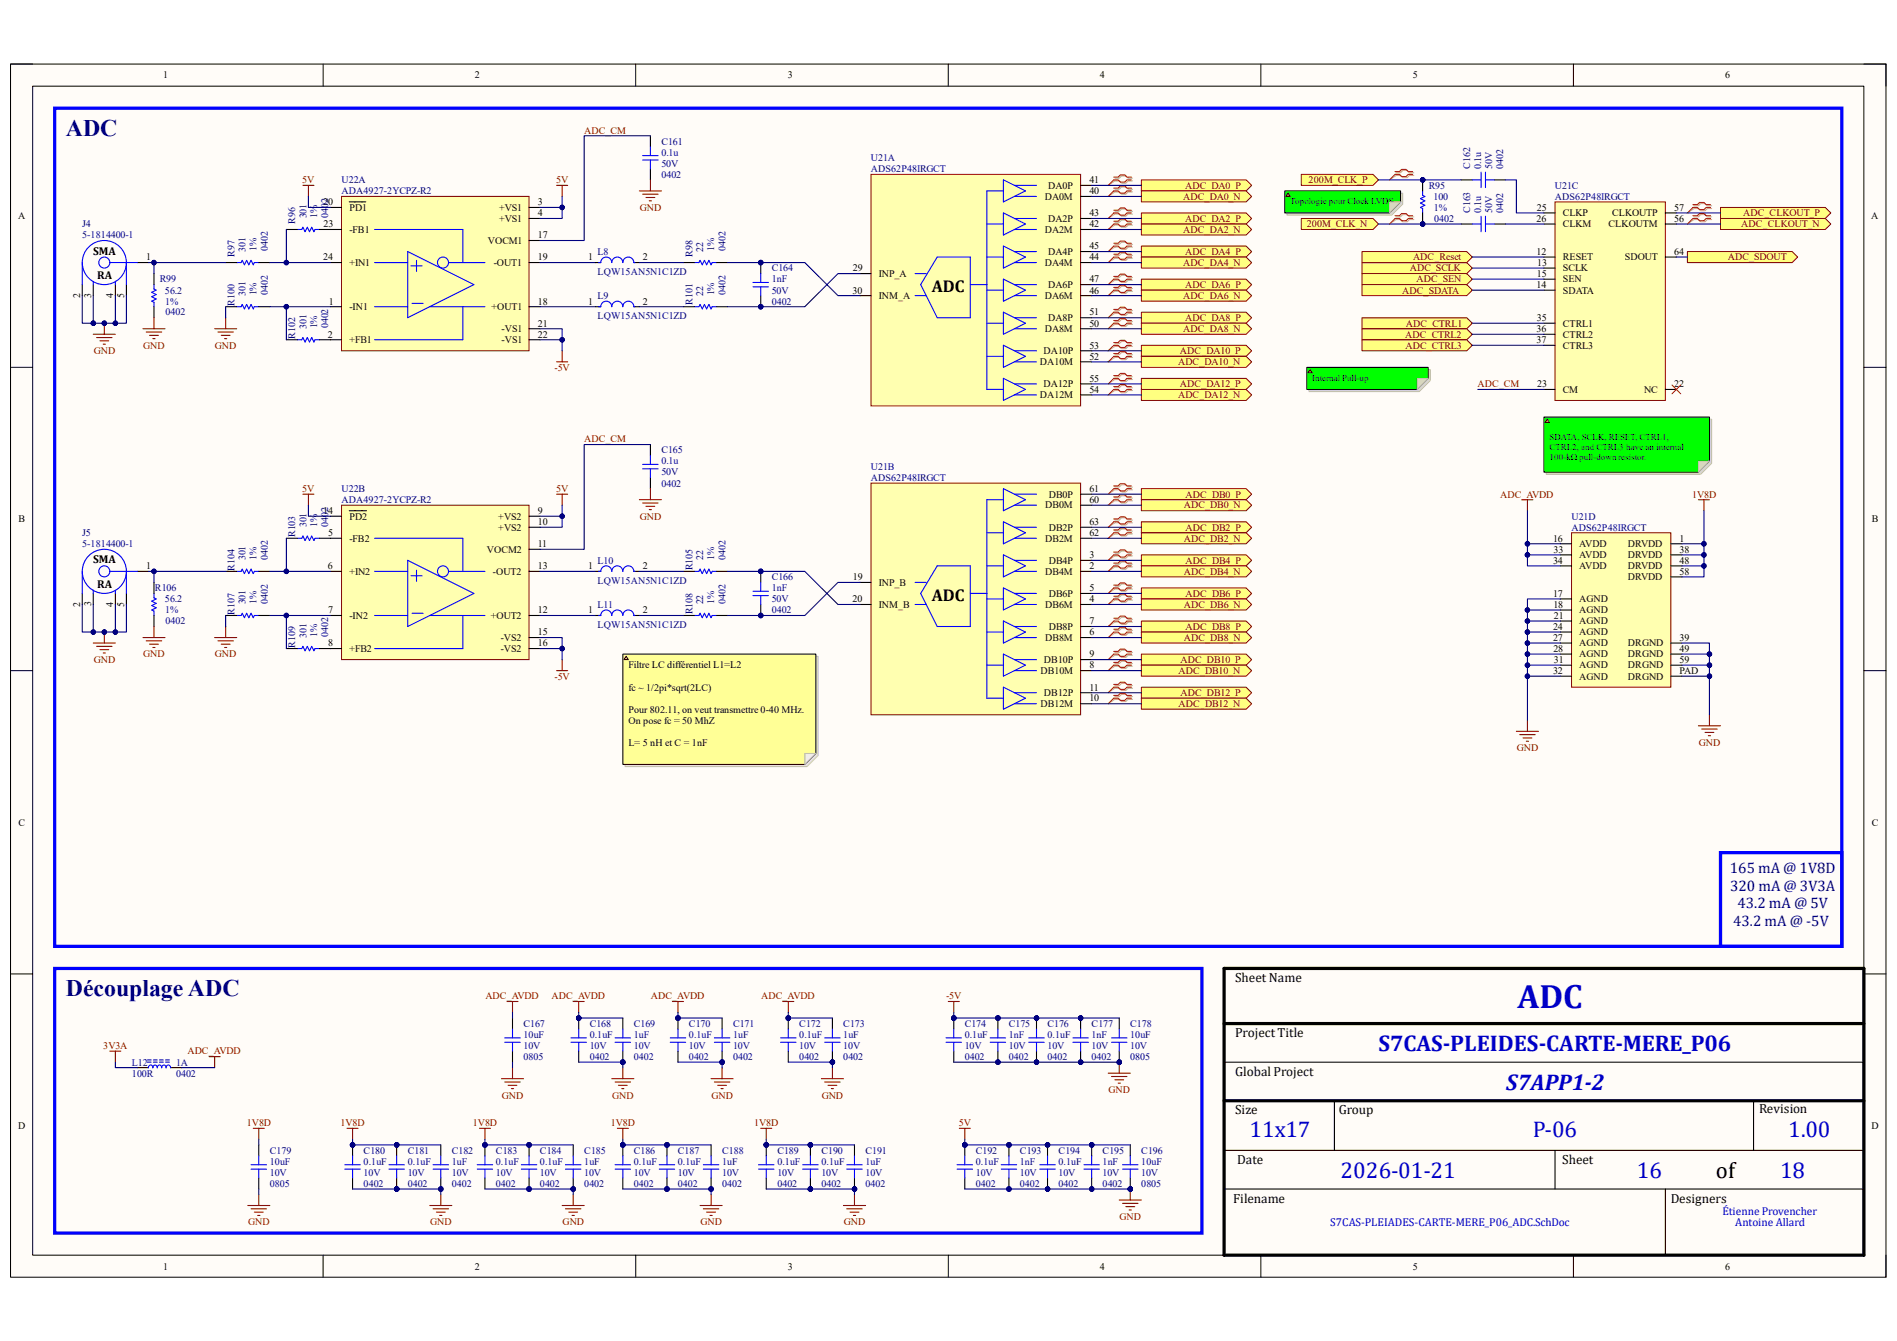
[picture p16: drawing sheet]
<svg xmlns="http://www.w3.org/2000/svg" width="297mm" height="210mm" viewBox="0 0 297 210" stroke-linecap="round" stroke-linejoin="round" font-family="sans-serif">
<defs><g id="words">
<text font-size="5.3" fill="#0000bf" x="237.6" y="157.9">ADC</text>
<g font-size="3.7" fill="#000080">
<text x="10.3" y="21.3">ADC</text>
<text x="10.3" y="156">Découplage ADC</text>
</g>
<g font-size="3.6" fill="#0000bf">
<text x="215.8" y="164.6">S7CAS-PLEIDES-CARTE-MERE_P06</text>
<text x="235.8" y="170.6">S7APP1-2</text>
<text x="195.6" y="178">11x17</text>
<text x="240" y="178">P-06</text>
<text x="280" y="178">1.00</text>
<text x="209.9" y="184.5">2026-01-21</text>
<text x="256.3" y="184.5">16</text>
<text x="278.7" y="184.5">18</text>
</g>
<text font-size="3.6" x="268.6" y="184.5">of</text>
<g font-size="2.7">
<text x="145.9" y="45.7">ADC</text>
<text x="145.9" y="94.1">ADC</text>
</g>
<g font-size="2.4" fill="#000080">
<text x="270.8" y="136.7">165 mA @ 1V8D</text>
<text x="270.9" y="139.5">320 mA @ 3V3A</text>
<text x="272" y="142.2">43.2 mA @ 5V</text>
<text x="271.4" y="145">43.2 mA @ -5V</text>
</g>
<g font-size="2.1">
<text x="193.4" y="153.8">Sheet Name</text>
<text x="193.4" y="162.4">Project Title</text>
<text x="193.4" y="168.5">Global Project</text>
<text x="193.4" y="174.5">Size</text>
<text x="209.6" y="174.5">Group</text>
<text x="275.4" y="174.4">Revision</text>
<text x="193.7" y="182.3">Date</text>
<text x="244.6" y="182.3">Sheet</text>
<text x="193.1" y="188.3">Filename</text>
<text x="261.6" y="188.3">Designers</text>
</g>
<g font-size="1.8">
<text x="14.6" y="39.9">SMA</text>
<text x="15.2" y="43.6">RA</text>
<text x="14.6" y="88.2">SMA</text>
<text x="15.2" y="92">RA</text>
</g>
<g font-size="1.8" fill="#0000bf">
<text x="269.7" y="190.3">Étienne Provencher</text>
<text x="208.3" y="192">S7CAS-PLEIADES-CARTE-MERE_P06_ADC.SchDoc</text>
<text x="271.7" y="192">Antoine Allard</text>
</g>
<g font-size="1.6">
<text x="25.5" y="12.3">1</text>
<text x="74.3" y="12.3">2</text>
<text x="123.4" y="12.3">3</text>
<text x="172.2" y="12.3">4</text>
<text x="221.2" y="12.3">5</text>
<text x="270.1" y="12.3">6</text>
<text x="164.1" y="29.5">DA0P</text>
<text x="170.6" y="28.7">41</text>
<text x="2.8" y="34.3">A</text>
<text x="50.6" y="32.1">20</text>
<text x="50.7" y="35.6">23</text>
<text x="54.7" y="33">PD1</text>
<text x="78.1" y="33">+VS1</text>
<text x="78.1" y="34.8">+VS1</text>
<text x="84.2" y="32.1">3</text>
<text x="84.2" y="33.9">4</text>
<text x="163.6" y="31.3">DA0M</text>
<text x="164.1" y="34.8">DA2P</text>
<text x="170.6" y="30.4">40</text>
<text x="170.6" y="35.6">42</text>
<text x="170.6" y="33.9">43</text>
<text x="240.6" y="34.8">26</text>
<text x="240.6" y="33">25</text>
<text x="244.7" y="33.9">CLKP</text>
<text x="244.7" y="35.6">CLKM</text>
<text x="251.8" y="35.6">CLKOUTM</text>
<text x="252.4" y="33.9">CLKOUTP</text>
<text x="262.1" y="34.8">56</text>
<text x="262.1" y="33">57</text>
<text x="293" y="34.3">A</text>
<text x="22.9" y="40.8">1</text>
<text x="50.6" y="40.8">24</text>
<text x="54.7" y="36.4">-FB1</text>
<text x="54.7" y="41.7">+IN1</text>
<text x="76.4" y="38.2">VOCM1</text>
<text x="77.3" y="41.7">-OUT1</text>
<text x="84.2" y="37.3">17</text>
<text x="84.2" y="40.8">19</text>
<text x="92.1" y="40.8">1</text>
<text x="100.6" y="40.8">2</text>
<text x="163.6" y="36.4">DA2M</text>
<text x="163.6" y="41.7">DA4M</text>
<text x="164.1" y="39.9">DA4P</text>
<text x="170.6" y="40.8">44</text>
<text x="170.6" y="39.1">45</text>
<text x="240.6" y="39.9">12</text>
<text x="240.7" y="41.7">13</text>
<text x="244.7" y="40.8">RESET</text>
<text x="254.4" y="40.8">SDOUT</text>
<text x="262.1" y="39.9">64</text>
<text x="12.5" y="46.7" transform="rotate(-90 12.5 46.7)">2</text>
<text x="14.3" y="46.6" transform="rotate(-90 14.3 46.6)">3</text>
<text x="17.7" y="46.7" transform="rotate(-90 17.7 46.7)">4</text>
<text x="19.4" y="46.7" transform="rotate(-90 19.4 46.7)">5</text>
<text x="51.5" y="47.7">1</text>
<text x="84.2" y="47.7">18</text>
<text x="92.1" y="47.7">1</text>
<text x="100.6" y="47.7">2</text>
<text x="133.5" y="46">30</text>
<text x="133.5" y="42.5">29</text>
<text x="137.6" y="43.4">INP_A</text>
<text x="137.6" y="46.8">INM_A</text>
<text x="163.6" y="46.8">DA6M</text>
<text x="164.1" y="45.1">DA6P</text>
<text x="170.6" y="46">46</text>
<text x="170.6" y="44.2">47</text>
<text x="240.6" y="45.1">14</text>
<text x="240.6" y="43.4">15</text>
<text x="244.7" y="42.5">SCLK</text>
<text x="244.7" y="46">SDATA</text>
<text x="244.7" y="44.2">SEN</text>
<text x="51.4" y="52.9">2</text>
<text x="54.7" y="48.6">-IN1</text>
<text x="54.7" y="53.7">+FB1</text>
<text x="77" y="48.6">+OUT1</text>
<text x="78.5" y="52">-VS1</text>
<text x="78.5" y="53.7">-VS1</text>
<text x="84.2" y="51.1">21</text>
<text x="84.2" y="52.9">22</text>
<text x="163.6" y="52">DA8M</text>
<text x="164.1" y="50.3">DA8P</text>
<text x="170.6" y="51.1">50</text>
<text x="170.6" y="49.4">51</text>
<text x="240.6" y="52">36</text>
<text x="240.6" y="53.7">37</text>
<text x="240.6" y="50.3">35</text>
<text x="244.7" y="51.1">CTRL1</text>
<text x="244.7" y="52.9">CTRL2</text>
<text x="162.8" y="57.2">DA10M</text>
<text x="163.4" y="55.5">DA10P</text>
<text x="170.6" y="56.3">52</text>
<text x="170.6" y="54.6">53</text>
<text x="170.6" y="59.8">55</text>
<text x="244.7" y="54.6">CTRL3</text>
<text x="162.8" y="62.4">DA12M</text>
<text x="163.4" y="60.7">DA12P</text>
<text x="170.6" y="61.5">54</text>
<text x="240.7" y="60.7">23</text>
<text x="244.7" y="61.5">CM</text>
<text x="257.4" y="61.5">NC</text>
<text x="262.1" y="60.7">22</text>
<text x="164.2" y="77.9">DB0P</text>
<text x="170.6" y="77">61</text>
<text x="2.9" y="81.8">B</text>
<text x="50.6" y="80.5">14</text>
<text x="51.4" y="83.9">5</text>
<text x="54.7" y="81.4">PD2</text>
<text x="78" y="81.4">+VS2</text>
<text x="78" y="83.1">+VS2</text>
<text x="84.2" y="80.5">9</text>
<text x="84.2" y="82.3">10</text>
<text x="163.7" y="79.6">DB0M</text>
<text x="164.2" y="83.1">DB2P</text>
<text x="170.6" y="78.8">60</text>
<text x="170.6" y="83.9">62</text>
<text x="170.6" y="82.3">63</text>
<text x="293.1" y="81.8">B</text>
<text x="22.9" y="89.2">1</text>
<text x="51.4" y="89.2">6</text>
<text x="54.7" y="84.8">-FB2</text>
<text x="76.2" y="86.6">VOCM2</text>
<text x="84.2" y="85.7">11</text>
<text x="84.2" y="89.2">13</text>
<text x="92.1" y="89.2">1</text>
<text x="100.6" y="89.2">2</text>
<text x="163.7" y="84.8">DB2M</text>
<text x="164.2" y="88.3">DB4P</text>
<text x="170.6" y="89.2">2</text>
<text x="170.6" y="87.4">3</text>
<text x="243.2" y="84.8">16</text>
<text x="243.2" y="88.3">34</text>
<text x="243.2" y="86.6">33</text>
<text x="247.3" y="85.7">AVDD</text>
<text x="247.3" y="87.4">AVDD</text>
<text x="247.3" y="89.2">AVDD</text>
<text x="254.9" y="85.7">DRVDD</text>
<text x="254.9" y="87.4">DRVDD</text>
<text x="254.9" y="89.2">DRVDD</text>
<text x="263" y="84.8">1</text>
<text x="263" y="86.6">38</text>
<text x="263" y="88.3">48</text>
<text x="12.5" y="95" transform="rotate(-90 12.5 95)">2</text>
<text x="14.3" y="95" transform="rotate(-90 14.3 95)">3</text>
<text x="17.7" y="95" transform="rotate(-90 17.7 95)">4</text>
<text x="19.4" y="95" transform="rotate(-90 19.4 95)">5</text>
<text x="54.7" y="90">+IN2</text>
<text x="77.2" y="90">-OUT2</text>
<text x="133.5" y="94.3">20</text>
<text x="133.5" y="90.9">19</text>
<text x="137.6" y="91.7">INP_B</text>
<text x="137.6" y="95.2">INM_B</text>
<text x="163.7" y="90">DB4M</text>
<text x="163.7" y="95.2">DB6M</text>
<text x="164.2" y="93.5">DB6P</text>
<text x="170.6" y="94.3">4</text>
<text x="170.6" y="92.6">5</text>
<text x="243.2" y="93.5">17</text>
<text x="243.2" y="95.2">18</text>
<text x="247.3" y="94.3">AGND</text>
<text x="254.9" y="90.9">DRVDD</text>
<text x="263" y="90">58</text>
<text x="51.4" y="96.1">7</text>
<text x="51.4" y="101.2">8</text>
<text x="54.7" y="96.9">-IN2</text>
<text x="76.8" y="96.9">+OUT2</text>
<text x="78.4" y="100.4">-VS2</text>
<text x="84.2" y="96.1">12</text>
<text x="84.2" y="99.5">15</text>
<text x="84.2" y="101.2">16</text>
<text x="92.1" y="96.1">1</text>
<text x="100.6" y="96.1">2</text>
<text x="163.7" y="100.4">DB8M</text>
<text x="164.2" y="98.6">DB8P</text>
<text x="170.6" y="99.5">6</text>
<text x="170.6" y="97.8">7</text>
<text x="243.2" y="98.6">24</text>
<text x="243.2" y="100.4">27</text>
<text x="243.3" y="96.9">21</text>
<text x="247.3" y="96.1">AGND</text>
<text x="247.3" y="97.8">AGND</text>
<text x="247.3" y="99.5">AGND</text>
<text x="247.3" y="101.2">AGND</text>
<text x="254.9" y="101.2">DRGND</text>
<text x="263" y="100.4">39</text>
<text x="54.7" y="102.1">+FB2</text>
<text x="78.4" y="102.1">-VS2</text>
<text x="98.4" y="104.7">Filtre LC différentiel L1=L2</text>
<text x="162.9" y="105.5">DB10M</text>
<text x="163.4" y="103.8">DB10P</text>
<text x="170.6" y="104.7">8</text>
<text x="170.6" y="103">9</text>
<text x="243.2" y="105.5">32</text>
<text x="243.2" y="102.1">28</text>
<text x="243.3" y="103.8">31</text>
<text x="247.3" y="103">AGND</text>
<text x="247.3" y="104.7">AGND</text>
<text x="247.3" y="106.4">AGND</text>
<text x="254.9" y="103">DRGND</text>
<text x="254.9" y="104.7">DRGND</text>
<text x="254.9" y="106.4">DRGND</text>
<text x="263" y="102.1">49</text>
<text x="263" y="103.8">59</text>
<text x="263" y="105.5">PAD</text>
<text x="98.4" y="108.2">fc ~ 1/2pi*sqrt(2LC)</text>
<text x="98.4" y="111.6">Pour 802.11, on veut transmettre 0-40 MHz.</text>
<text x="98.4" y="113.3">On pose fc = 50 MhZ</text>
<text x="162.9" y="110.7">DB12M</text>
<text x="163.4" y="109">DB12P</text>
<text x="170.6" y="109.9">10</text>
<text x="170.6" y="108.2">11</text>
<text x="98.4" y="116.8">L= 5 nH et C = 1nF</text>
<text x="2.9" y="129.3">C</text>
<text x="293.1" y="129.3">C</text>
<text x="2.8" y="176.8">D</text>
<text x="293" y="176.8">D</text>
<text x="25.5" y="198.8">1</text>
<text x="74.3" y="198.8">2</text>
<text x="123.4" y="198.8">3</text>
<text x="172.2" y="198.8">4</text>
<text x="221.2" y="198.8">5</text>
<text x="270.1" y="198.8">6</text>
</g>
<g font-size="1.6" fill="#800000">
<text x="91.5" y="20.9">ADC_CM</text>
<text x="47.3" y="28.7">5V</text>
<text x="87.1" y="28.7">5V</text>
<text x="185.5" y="29.5">ADC_DA0_P</text>
<text x="204.9" y="28.7">200M_CLK_P</text>
<text x="100.2" y="33">GND</text>
<text x="185.3" y="31.3">ADC_DA0_N</text>
<text x="185.5" y="34.8">ADC_DA2_P</text>
<text x="204.6" y="35.6">200M_CLK_N</text>
<text x="272.6" y="35.6">ADC_CLKOUT_N</text>
<text x="272.9" y="33.9">ADC_CLKOUT_P</text>
<text x="185.3" y="36.4">ADC_DA2_N</text>
<text x="185.3" y="41.7">ADC_DA4_N</text>
<text x="185.5" y="39.9">ADC_DA4_P</text>
<text x="221.2" y="40.8">ADC_Reset</text>
<text x="270.5" y="40.8">ADC_SDOUT</text>
<text x="185.3" y="46.8">ADC_DA6_N</text>
<text x="185.5" y="45.1">ADC_DA6_P</text>
<text x="219.5" y="46">ADC_SDATA</text>
<text x="220.7" y="42.5">ADC_SCLK</text>
<text x="221.8" y="44.2">ADC_SEN</text>
<text x="185.3" y="52">ADC_DA8_N</text>
<text x="185.5" y="50.3">ADC_DA8_P</text>
<text x="220" y="52.9">ADC_CTRL2</text>
<text x="220.1" y="51.1">ADC_CTRL1</text>
<text x="14.7" y="55.5">GND</text>
<text x="22.4" y="54.6">GND</text>
<text x="33.7" y="54.6">GND</text>
<text x="86.8" y="58">-5V</text>
<text x="184.4" y="57.2">ADC_DA10_N</text>
<text x="184.7" y="55.5">ADC_DA10_P</text>
<text x="220" y="54.6">ADC_CTRL3</text>
<text x="184.4" y="62.4">ADC_DA12_N</text>
<text x="184.7" y="60.7">ADC_DA12_P</text>
<text x="231.4" y="60.7">ADC_CM</text>
<text x="91.5" y="69.3">ADC_CM</text>
<text x="47.3" y="77">5V</text>
<text x="87.1" y="77">5V</text>
<text x="185.6" y="77.9">ADC_DB0_P</text>
<text x="234.9" y="77.9">ADC_AVDD</text>
<text x="264.9" y="77.9">1V8D</text>
<text x="100.2" y="81.4">GND</text>
<text x="185.3" y="79.6">ADC_DB0_N</text>
<text x="185.6" y="83.1">ADC_DB2_P</text>
<text x="185.3" y="84.8">ADC_DB2_N</text>
<text x="185.6" y="88.3">ADC_DB4_P</text>
<text x="185.3" y="90">ADC_DB4_N</text>
<text x="185.3" y="95.2">ADC_DB6_N</text>
<text x="185.6" y="93.5">ADC_DB6_P</text>
<text x="185.3" y="100.4">ADC_DB8_N</text>
<text x="185.6" y="98.6">ADC_DB8_P</text>
<text x="14.7" y="103.8">GND</text>
<text x="22.4" y="103">GND</text>
<text x="33.7" y="103">GND</text>
<text x="86.8" y="106.4">-5V</text>
<text x="184.5" y="105.5">ADC_DB10_N</text>
<text x="184.8" y="103.8">ADC_DB10_P</text>
<text x="184.5" y="110.7">ADC_DB12_N</text>
<text x="184.8" y="109">ADC_DB12_P</text>
<text x="237.5" y="117.6">GND</text>
<text x="266" y="116.8">GND</text>
<text x="76" y="156.5">ADC_AVDD</text>
<text x="86.4" y="156.5">ADC_AVDD</text>
<text x="101.9" y="156.5">ADC_AVDD</text>
<text x="119.2" y="156.5">ADC_AVDD</text>
<text x="148.1" y="156.5">-5V</text>
<text x="16.2" y="164.3">3V3A</text>
<text x="29.3" y="165.1">ADC_AVDD</text>
<text x="78.6" y="172">GND</text>
<text x="95.8" y="172">GND</text>
<text x="111.4" y="172">GND</text>
<text x="128.7" y="172">GND</text>
<text x="173.6" y="171.2">GND</text>
<text x="38.7" y="176.4">1V8D</text>
<text x="53.3" y="176.4">1V8D</text>
<text x="74" y="176.4">1V8D</text>
<text x="95.6" y="176.4">1V8D</text>
<text x="118.1" y="176.4">1V8D</text>
<text x="150.1" y="176.4">5V</text>
<text x="38.9" y="191.9">GND</text>
<text x="67.4" y="191.9">GND</text>
<text x="88.1" y="191.9">GND</text>
<text x="109.7" y="191.9">GND</text>
<text x="132.1" y="191.9">GND</text>
<text x="175.3" y="191.1">GND</text>
</g>
<g font-size="1.6" fill="#000080">
<text x="103.5" y="22.6">C161</text>
<text x="53.5" y="28.7">U22A</text>
<text x="103.5" y="26.1">50V</text>
<text x="103.5" y="27.8">0402</text>
<text x="103.5" y="24.4">0.1u</text>
<text x="136.4" y="25.2">U21A</text>
<text x="136.4" y="27">ADS62P48IRGCT</text>
<text x="223.7" y="29.5">R95</text>
<text x="230.2" y="26.5" transform="rotate(-90 230.2 26.5)">C162</text>
<text x="231.9" y="26.5" transform="rotate(-90 231.9 26.5)">0.1u</text>
<text x="233.6" y="26.5" transform="rotate(-90 233.6 26.5)">50V</text>
<text x="235.3" y="26.5" transform="rotate(-90 235.3 26.5)">0402</text>
<text x="243.5" y="29.5">U21C</text>
<text x="12.9" y="35.6">J4</text>
<text x="46.2" y="35" transform="rotate(-90 46.2 35)">R96</text>
<text x="48" y="34.2" transform="rotate(-90 48 34.2)">301</text>
<text x="49.7" y="34.2" transform="rotate(-90 49.7 34.2)">1%</text>
<text x="51.4" y="34.2" transform="rotate(-90 51.4 34.2)">0402</text>
<text x="53.5" y="30.4">ADA4927-2YCPZ-R2</text>
<text x="224.5" y="31.3">100</text>
<text x="224.5" y="33">1%</text>
<text x="224.5" y="34.8">0402</text>
<text x="230.2" y="33.4" transform="rotate(-90 230.2 33.4)">C163</text>
<text x="231.9" y="33.4" transform="rotate(-90 231.9 33.4)">0.1u</text>
<text x="233.6" y="33.4" transform="rotate(-90 233.6 33.4)">50V</text>
<text x="235.3" y="33.4" transform="rotate(-90 235.3 33.4)">0402</text>
<text x="243.5" y="31.3">ADS62P48IRGCT</text>
<text x="12.9" y="37.3">5-1814400-1</text>
<text x="36.7" y="40.2" transform="rotate(-90 36.7 40.2)">R97</text>
<text x="38.4" y="39.4" transform="rotate(-90 38.4 39.4)">301</text>
<text x="40.2" y="39.3" transform="rotate(-90 40.2 39.3)">1%</text>
<text x="41.9" y="39.3" transform="rotate(-90 41.9 39.3)">0402</text>
<text x="93.6" y="39.9">L8</text>
<text x="108.4" y="40.2" transform="rotate(-90 108.4 40.2)">R98</text>
<text x="110.1" y="39.4" transform="rotate(-90 110.1 39.4)">22</text>
<text x="111.8" y="39.3" transform="rotate(-90 111.8 39.3)">1%</text>
<text x="113.6" y="39.3" transform="rotate(-90 113.6 39.3)">0402</text>
<text x="25" y="44.2">R99</text>
<text x="25.8" y="46">56.2</text>
<text x="25.9" y="47.7">1%</text>
<text x="36.7" y="47.9" transform="rotate(-90 36.7 47.9)">R100</text>
<text x="38.4" y="46.3" transform="rotate(-90 38.4 46.3)">301</text>
<text x="40.2" y="46.3" transform="rotate(-90 40.2 46.3)">1%</text>
<text x="41.9" y="46.2" transform="rotate(-90 41.9 46.2)">0402</text>
<text x="93.6" y="43">LQW15AN5N1C1ZD</text>
<text x="93.6" y="46.8">L9</text>
<text x="108.4" y="47.8" transform="rotate(-90 108.4 47.8)">R101</text>
<text x="110.1" y="46.3" transform="rotate(-90 110.1 46.3)">22</text>
<text x="111.8" y="46.3" transform="rotate(-90 111.8 46.3)">1%</text>
<text x="113.6" y="46.2" transform="rotate(-90 113.6 46.2)">0402</text>
<text x="120.8" y="46">50V</text>
<text x="120.8" y="47.7">0402</text>
<text x="120.8" y="44.2">1nF</text>
<text x="120.8" y="42.5">C164</text>
<text x="25.9" y="49.4">0402</text>
<text x="46.2" y="53.1" transform="rotate(-90 46.2 53.1)">R102</text>
<text x="48" y="51.5" transform="rotate(-90 48 51.5)">301</text>
<text x="49.7" y="51.4" transform="rotate(-90 49.7 51.4)">1%</text>
<text x="51.4" y="51.4" transform="rotate(-90 51.4 51.4)">0402</text>
<text x="93.6" y="50">LQW15AN5N1C1ZD</text>
<text x="103.5" y="71">C165</text>
<text x="53.5" y="77">U22B</text>
<text x="103.5" y="74.5">50V</text>
<text x="103.5" y="76.2">0402</text>
<text x="103.5" y="72.7">0.1u</text>
<text x="136.4" y="73.6">U21B</text>
<text x="136.4" y="75.3">ADS62P48IRGCT</text>
<text x="12.9" y="83.9">J5</text>
<text x="48" y="82.6" transform="rotate(-90 48 82.6)">301</text>
<text x="49.7" y="82.5" transform="rotate(-90 49.7 82.5)">1%</text>
<text x="51.4" y="82.5" transform="rotate(-90 51.4 82.5)">0402</text>
<text x="53.5" y="78.8">ADA4927-2YCPZ-R2</text>
<text x="246" y="81.4">U21D</text>
<text x="246" y="83.1">ADS62P48IRGCT</text>
<text x="12.9" y="85.7">5-1814400-1</text>
<text x="36.7" y="89.4" transform="rotate(-90 36.7 89.4)">R104</text>
<text x="38.4" y="87.8" transform="rotate(-90 38.4 87.8)">301</text>
<text x="40.2" y="87.7" transform="rotate(-90 40.2 87.7)">1%</text>
<text x="41.9" y="87.7" transform="rotate(-90 41.9 87.7)">0402</text>
<text x="46.2" y="84.1" transform="rotate(-90 46.2 84.1)">R103</text>
<text x="93.6" y="88.3">L10</text>
<text x="108.4" y="89.3" transform="rotate(-90 108.4 89.3)">R105</text>
<text x="110.1" y="87.8" transform="rotate(-90 110.1 87.8)">22</text>
<text x="111.8" y="87.7" transform="rotate(-90 111.8 87.7)">1%</text>
<text x="113.6" y="87.7" transform="rotate(-90 113.6 87.7)">0402</text>
<text x="24.3" y="92.6">R106</text>
<text x="25.8" y="94.3">56.2</text>
<text x="38.4" y="94.7" transform="rotate(-90 38.4 94.7)">301</text>
<text x="40.2" y="94.6" transform="rotate(-90 40.2 94.6)">1%</text>
<text x="41.9" y="94.6" transform="rotate(-90 41.9 94.6)">0402</text>
<text x="93.6" y="91.4">LQW15AN5N1C1ZD</text>
<text x="93.6" y="95.2">L11</text>
<text x="110.1" y="94.7" transform="rotate(-90 110.1 94.7)">22</text>
<text x="111.8" y="94.6" transform="rotate(-90 111.8 94.6)">1%</text>
<text x="113.6" y="94.6" transform="rotate(-90 113.6 94.6)">0402</text>
<text x="120.8" y="94.3">50V</text>
<text x="120.8" y="92.6">1nF</text>
<text x="120.8" y="90.9">C166</text>
<text x="25.9" y="96.1">1%</text>
<text x="25.9" y="97.8">0402</text>
<text x="36.7" y="96.3" transform="rotate(-90 36.7 96.3)">R107</text>
<text x="46.2" y="101.4" transform="rotate(-90 46.2 101.4)">R109</text>
<text x="48" y="99.9" transform="rotate(-90 48 99.9)">301</text>
<text x="49.7" y="99.8" transform="rotate(-90 49.7 99.8)">1%</text>
<text x="51.4" y="99.8" transform="rotate(-90 51.4 99.8)">0402</text>
<text x="93.6" y="98.3">LQW15AN5N1C1ZD</text>
<text x="108.4" y="96.2" transform="rotate(-90 108.4 96.2)">R108</text>
<text x="120.8" y="96.1">0402</text>
<text x="82" y="160.8">C167</text>
<text x="92.3" y="160.8">C168</text>
<text x="99.2" y="160.8">C169</text>
<text x="107.9" y="160.8">C170</text>
<text x="114.8" y="160.8">C171</text>
<text x="125.1" y="160.8">C172</text>
<text x="132" y="160.8">C173</text>
<text x="151" y="160.8">C174</text>
<text x="157.9" y="160.8">C175</text>
<text x="164" y="160.8">C176</text>
<text x="170.9" y="160.8">C177</text>
<text x="177" y="160.8">C178</text>
<text x="20.7" y="166.9">L12</text>
<text x="27.6" y="166.9">1A</text>
<text x="82" y="164.3">10V</text>
<text x="82" y="166">0805</text>
<text x="82" y="162.6">10uF</text>
<text x="92.3" y="164.3">10V</text>
<text x="92.3" y="166">0402</text>
<text x="92.3" y="162.6">0.1uF</text>
<text x="99.2" y="164.3">10V</text>
<text x="99.2" y="166">0402</text>
<text x="99.2" y="162.6">1uF</text>
<text x="107.9" y="164.3">10V</text>
<text x="107.9" y="166">0402</text>
<text x="107.9" y="162.6">0.1uF</text>
<text x="114.8" y="164.3">10V</text>
<text x="114.8" y="166">0402</text>
<text x="114.8" y="162.6">1uF</text>
<text x="125.1" y="164.3">10V</text>
<text x="125.1" y="166">0402</text>
<text x="125.1" y="162.6">0.1uF</text>
<text x="132" y="164.3">10V</text>
<text x="132" y="166">0402</text>
<text x="132" y="162.6">1uF</text>
<text x="151" y="164.3">10V</text>
<text x="151" y="166">0402</text>
<text x="151" y="162.6">0.1uF</text>
<text x="157.9" y="164.3">10V</text>
<text x="157.9" y="166">0402</text>
<text x="157.9" y="162.6">1nF</text>
<text x="164" y="164.3">10V</text>
<text x="164" y="166">0402</text>
<text x="164" y="162.6">0.1uF</text>
<text x="170.9" y="164.3">10V</text>
<text x="170.9" y="166">0402</text>
<text x="170.9" y="162.6">1nF</text>
<text x="177" y="164.3">10V</text>
<text x="177" y="166">0805</text>
<text x="177" y="162.6">10uF</text>
<text x="20.7" y="168.6">100R</text>
<text x="27.6" y="168.6">0402</text>
<text x="42.2" y="184.1">10V</text>
<text x="42.2" y="185.9">0805</text>
<text x="42.2" y="182.4">10uF</text>
<text x="42.2" y="180.7">C179</text>
<text x="56.9" y="184.1">10V</text>
<text x="56.9" y="185.9">0402</text>
<text x="56.9" y="182.4">0.1uF</text>
<text x="56.9" y="180.7">C180</text>
<text x="63.8" y="184.1">10V</text>
<text x="63.8" y="185.9">0402</text>
<text x="63.8" y="182.4">0.1uF</text>
<text x="63.8" y="180.7">C181</text>
<text x="70.7" y="184.1">10V</text>
<text x="70.7" y="185.9">0402</text>
<text x="70.7" y="182.4">1uF</text>
<text x="70.7" y="180.7">C182</text>
<text x="77.6" y="184.1">10V</text>
<text x="77.6" y="185.9">0402</text>
<text x="77.6" y="182.4">0.1uF</text>
<text x="77.6" y="180.7">C183</text>
<text x="84.5" y="184.1">10V</text>
<text x="84.5" y="185.9">0402</text>
<text x="84.5" y="182.4">0.1uF</text>
<text x="84.5" y="180.7">C184</text>
<text x="91.5" y="184.1">10V</text>
<text x="91.5" y="185.9">0402</text>
<text x="91.5" y="182.4">1uF</text>
<text x="91.5" y="180.7">C185</text>
<text x="99.2" y="184.1">10V</text>
<text x="99.2" y="185.9">0402</text>
<text x="99.2" y="182.4">0.1uF</text>
<text x="99.2" y="180.7">C186</text>
<text x="106.1" y="184.1">10V</text>
<text x="106.1" y="185.9">0402</text>
<text x="106.1" y="182.4">0.1uF</text>
<text x="106.1" y="180.7">C187</text>
<text x="113.1" y="184.1">10V</text>
<text x="113.1" y="185.9">0402</text>
<text x="113.1" y="182.4">1uF</text>
<text x="113.1" y="180.7">C188</text>
<text x="121.7" y="184.1">10V</text>
<text x="121.7" y="185.9">0402</text>
<text x="121.7" y="182.4">0.1uF</text>
<text x="121.7" y="180.7">C189</text>
<text x="128.6" y="184.1">10V</text>
<text x="128.6" y="185.9">0402</text>
<text x="128.6" y="182.4">0.1uF</text>
<text x="128.6" y="180.7">C190</text>
<text x="135.5" y="184.1">10V</text>
<text x="135.5" y="185.9">0402</text>
<text x="135.5" y="182.4">1uF</text>
<text x="135.5" y="180.7">C191</text>
<text x="152.8" y="184.1">10V</text>
<text x="152.8" y="185.9">0402</text>
<text x="152.8" y="182.4">0.1uF</text>
<text x="152.8" y="180.7">C192</text>
<text x="159.7" y="184.1">10V</text>
<text x="159.7" y="185.9">0402</text>
<text x="159.7" y="182.4">1nF</text>
<text x="159.7" y="180.7">C193</text>
<text x="165.7" y="184.1">10V</text>
<text x="165.7" y="185.9">0402</text>
<text x="165.7" y="182.4">0.1uF</text>
<text x="165.7" y="180.7">C194</text>
<text x="172.6" y="184.1">10V</text>
<text x="172.6" y="185.9">0402</text>
<text x="172.6" y="182.4">1nF</text>
<text x="172.6" y="180.7">C195</text>
<text x="178.7" y="184.1">10V</text>
<text x="178.7" y="185.9">0805</text>
<text x="178.7" y="182.4">10uF</text>
<text x="178.7" y="180.7">C196</text>
</g>
<g font-size="1.4">
<text x="202" y="32">Topologie pour Clock LVDS</text>
<text x="205.4" y="59.6">Internal Pull-up</text>
<text x="242.6" y="69">SDATA, SCLK, RESET, CTRL1,</text>
<text x="242.6" y="70.5">CTRL2, and CTRL3 have an internal</text>
<text x="242.6" y="72.1">100-kΩ pull-down resistor.</text>
</g>
</g></defs>
<path d="M1.7 10h293.6v190h-293.6z" fill-rule="evenodd" fill="#fffcf8"/>
<path d="M1.7 10h293.6v190h-293.6z" fill="none" stroke="#000" stroke-width=".16"/>
<path d="M5.1 13.5h286.7v183.1h-286.7z" fill-rule="evenodd" fill="#fffcf8"/>
<g fill="none" stroke="#000" stroke-width=".16">
<path d="M1.7 10h3.4M5.1 13.5h286.7v183.1h-286.7zM50.6 10v3.5M99.5 10v3.5M148.5 10v3.5M197.4 10v3.5M246.3 10v3.5M291.8 10h3.5v3.5M1.7 57.5h3.4M291.8 57.5h3.5M1.7 105h3.4M291.8 105h3.5"/>
<path d="M1.7 152.5h3.4M291.8 152.5h3.5M50.6 196.6v3.4M99.5 196.6v3.4M148.5 196.6v3.4M197.4 196.6v3.4M246.3 196.6v3.4M295.3 196.6v3.4"/>
</g>
<path d="M191.7 151.7h100.1v44.9h-100.1zM191.7 160.3h100.1M191.7 172.4h100.1" fill="none" stroke="#000" stroke-width=".51"/>
<path d="M191.7 166.3h100.1M208.9 172.4v7.8M274.6 172.4v7.8M191.7 180.2h100.1M191.7 186.2h100.1M243.5 180.2v6M260.7 186.2v10.4" fill="none" stroke="#000" stroke-width=".17"/>
<path d="M8.6 16.9h279.8v131.3h-279.8zM269.4 133.5h19v14.7h-19z" fill="none" stroke="#00f" stroke-width=".51"/>
<path d="M136.4 27.3h32.8v36.3h-32.8z" fill-rule="evenodd" fill="#ffffb0"/>
<path d="M136.4 27.3h32.8v36.3h-32.8z" fill="none" stroke="#800000" stroke-width=".16"/>
<g fill="none" stroke="#000" stroke-width=".17">
<path d="M169.2 30.8h1.7M169.2 29h1.7M169.2 35.9h1.7M169.2 34.2h1.7M169.2 39.4h1.7M134.6 42.9h1.8M134.6 46.3h1.8M169.2 46.3h1.7M169.2 41.1h1.7M169.2 44.6h1.7M169.2 51.5h1.7M169.2 49.8h1.7"/>
<path d="M169.2 56.7h1.7M169.2 54.9h1.7M169.2 61.8h1.7M169.2 60.1h1.7"/>
</g>
<g fill="none" stroke="#00f" stroke-width=".17">
<path d="M154.5 35.1h2.6M157.1 28.2l3.5 1.7-3.5 1.7zM157.1 33.3l3.5 1.8-3.5 1.7zM157.1 38.5l3.5 1.8-3.5 1.7zM157.1 29.9h-2.6v31.1h2.6M158.8 29h3.5M158.8 30.8h3.5M158.8 34.2h3.5M158.8 35.9h3.5M158.8 39.4h3.5M143.3 42.9h1.7M143.3 46.3h1.7"/>
<path d="M146.7 40.3h5.2v9.5h-5.2l-2.5-5.2zM151.9 44.6h2.6M154.5 40.3h2.6M154.5 55.8h2.6M154.5 50.6h2.6M154.5 45.4h2.6M157.1 43.7l3.5 1.7-3.5 1.8zM157.1 48.9l3.5 1.7-3.5 1.8zM157.1 54.1l3.5 1.7-3.5 1.7zM157.1 59.3l3.5 1.7-3.5 1.7zM158.8 46.3h3.5M158.8 49.8h3.5"/>
<path d="M158.8 41.1h3.5M158.8 44.6h3.5M158.8 51.5h3.5M158.8 54.9h3.5M158.8 56.7h3.5M158.8 60.1h3.5M158.8 61.8h3.5"/>
</g>
<path d="M243.5 31.6h17.2v31.1h-17.2z" fill-rule="evenodd" fill="#ffffb0"/>
<path d="M243.5 31.6h17.2v31.1h-17.2z" fill="none" stroke="#800000" stroke-width=".16"/>
<g fill="none" stroke="#000" stroke-width=".17">
<path d="M241.7 33.3h1.8M241.7 35.1h1.8M260.7 33.3h1.8M260.7 35.1h1.8M241.7 40.3h1.8M241.7 42h1.8M241.7 45.4h1.8M241.7 43.7h1.8M241.7 50.6h1.8M241.7 52.4h1.8M241.7 54.1h1.8M260.7 40.3h1.8"/>
<path d="M241.7 61h1.8M260.7 61h1.8"/>
</g>
<path d="M246.1 83.4h15.5v24.2h-15.5z" fill-rule="evenodd" fill="#ffffb0"/>
<path d="M246.1 83.4h15.5v24.2h-15.5z" fill="none" stroke="#800000" stroke-width=".16"/>
<g fill="none" stroke="#000" stroke-width=".17">
<path d="M244.3 85.2h1.8M244.3 93.8h1.8M244.3 95.5h1.8M244.3 97.3h1.8M244.3 99h1.8M244.3 86.9h1.8M244.3 88.6h1.8M261.6 85.2h1.7M261.6 86.9h1.7M261.6 88.6h1.7M261.6 90.3h1.7M244.3 100.7h1.8"/>
<path d="M244.3 102.4h1.8M244.3 104.2h1.8M244.3 105.9h1.8M261.6 100.7h1.7M261.6 102.4h1.7M261.6 104.2h1.7M261.6 105.9h1.7"/>
</g>
<path d="M203.7 34.2h11.3l.8 .9-.8 .8h-11.3z" fill-rule="evenodd" fill="#ffff80"/>
<path d="M203.7 34.2h11.3l.8 .9-.8 .8h-11.3z" fill="none" stroke="#800000" stroke-width=".16"/>
<path d="M203.7 27.3h11.3l.8 .9-.8 .8h-11.3z" fill-rule="evenodd" fill="#ffff80"/>
<path d="M203.7 27.3h11.3l.8 .9-.8 .8h-11.3z" fill="none" stroke="#800000" stroke-width=".16"/>
<path d="M218.6 27.1h.7l.3-.4h.7l.4 .4h.7M218.6 27.5h.7l.3 .3h.7l.4-.3h.7M218.6 34h.7l.3-.4h.7l.4 .4h.7M218.6 34.4h.7l.3 .3h.7l.4-.3h.7" fill="none" stroke="#d0a19e" stroke-width=".17"/>
<path d="M218.6 27.5l-1 .7M218.6 34.4l-1 .7" fill="none" stroke="#d0a19e" stroke-width=".16"/>
<path d="M218.4 26.9h.7l.4-.4h.6l.4 .4h.7M218.4 27.3h.7l.4 .4h.6l.4-.4h.7M218.4 33.8h.7l.4-.4h.6l.4 .4h.7M218.4 34.2h.7l.4 .4h.6l.4-.4h.7" fill="none" stroke="#f00" stroke-width=".17"/>
<path d="M218.4 27.3l-.8 .9M218.4 34.2l-.8 .9" fill="none" stroke="#f00" stroke-width=".16"/>
<path d="M265.9 78.3h1.7M266.8 78.3v1.7M237.4 114.5h3.5M237.9 115.1h2.5M238.5 115.6h1.3M239 116.1h.3M239.2 112.8v1.7M265.9 113.7h3.5M266.4 114.2h2.5M267 114.7h1.3M267.5 115.2h.3M267.6 111.9v1.8" fill="none" stroke="#800000" stroke-width=".17"/>
<path d="M213.2 41.1h16.4l.9 .9-.9 .9h-16.4z" fill-rule="evenodd" fill="#ffff80"/>
<path d="M213.2 41.1h16.4l.9 .9-.9 .9h-16.4z" fill="none" stroke="#800000" stroke-width=".16"/>
<path d="M213.2 39.4h16.4l.9 .9-.9 .8h-16.4z" fill-rule="evenodd" fill="#ffff80"/>
<path d="M213.2 39.4h16.4l.9 .9-.9 .8h-16.4z" fill="none" stroke="#800000" stroke-width=".16"/>
<path d="M213.2 42.9h16.4l.9 .8-.9 .9h-16.4z" fill-rule="evenodd" fill="#ffff80"/>
<path d="M213.2 42.9h16.4l.9 .8-.9 .9h-16.4z" fill="none" stroke="#800000" stroke-width=".16"/>
<path d="M213.2 44.6h16.4l.9 .8-.9 .9h-16.4z" fill-rule="evenodd" fill="#ffff80"/>
<path d="M213.2 44.6h16.4l.9 .8-.9 .9h-16.4z" fill="none" stroke="#800000" stroke-width=".16"/>
<path d="M213.2 49.8h16.4l.9 .8-.9 .9h-16.4z" fill-rule="evenodd" fill="#ffff80"/>
<path d="M213.2 49.8h16.4l.9 .8-.9 .9h-16.4z" fill="none" stroke="#800000" stroke-width=".16"/>
<path d="M213.2 51.5h16.4l.9 .9-.9 .8h-16.4z" fill-rule="evenodd" fill="#ffff80"/>
<path d="M213.2 51.5h16.4l.9 .9-.9 .8h-16.4z" fill="none" stroke="#800000" stroke-width=".16"/>
<path d="M213.2 53.2h16.4l.9 .9-.9 .8h-16.4z" fill-rule="evenodd" fill="#ffff80"/>
<path d="M213.2 53.2h16.4l.9 .9-.9 .8h-16.4z" fill="none" stroke="#800000" stroke-width=".16"/>
<path d="M261.8 60.3l1.4 1.4M263.2 60.3l-1.4 1.4" fill="none" stroke="#f00" stroke-width=".16"/>
<path d="M269.4 32.5h16.4l.8 .8-.8 .9h-16.4z" fill-rule="evenodd" fill="#ffff80"/>
<path d="M269.4 32.5h16.4l.8 .8-.8 .9h-16.4z" fill="none" stroke="#800000" stroke-width=".16"/>
<path d="M269.4 34.2h16.4l.8 .9-.8 .8h-16.4z" fill-rule="evenodd" fill="#ffff80"/>
<path d="M269.4 34.2h16.4l.8 .9-.8 .8h-16.4z" fill="none" stroke="#800000" stroke-width=".16"/>
<path d="M264.2 39.4h16.4l.9 .9-.9 .8h-16.4z" fill-rule="evenodd" fill="#ffff80"/>
<path d="M264.2 39.4h16.4l.9 .9-.9 .8h-16.4z" fill="none" stroke="#800000" stroke-width=".16"/>
<path d="M178.7 28.2h16.4l.9 .8-.9 .9h-16.4z" fill-rule="evenodd" fill="#ffff80"/>
<path d="M178.7 28.2h16.4l.9 .8-.9 .9h-16.4z" fill="none" stroke="#800000" stroke-width=".16"/>
<path d="M178.7 29.9h16.4l.9 .9-.9 .8h-16.4z" fill-rule="evenodd" fill="#ffff80"/>
<path d="M178.7 29.9h16.4l.9 .9-.9 .8h-16.4z" fill="none" stroke="#800000" stroke-width=".16"/>
<path d="M174.6 27.9h.6l.4-.3h.7l.3 .3h.7M174.6 28.3h.6l.4 .4h.7l.3-.4h.7M174.6 29.6h.6l.4-.3h.7l.3 .3h.7M174.6 30.1h.6l.4 .3h.7l.3-.3h.7" fill="none" stroke="#d0a19e" stroke-width=".17"/>
<path d="M174.6 28.3l-1.1 .7M174.6 30.1l-1.1 .7" fill="none" stroke="#d0a19e" stroke-width=".16"/>
<path d="M174.4 27.7h.7l.3-.3h.7l.3 .3h.7M174.4 28.2h.7l.3 .3h.7l.3-.3h.7M174.4 29.5h.7l.3-.4h.7l.3 .4h.7M174.4 29.9h.7l.3 .3h.7l.3-.3h.7" fill="none" stroke="#f00" stroke-width=".17"/>
<path d="M174.4 28.2l-.9 .8M174.4 29.9l-.9 .9" fill="none" stroke="#f00" stroke-width=".16"/>
<path d="M178.7 33.3h16.4l.9 .9-.9 .9h-16.4z" fill-rule="evenodd" fill="#ffff80"/>
<path d="M178.7 33.3h16.4l.9 .9-.9 .9h-16.4z" fill="none" stroke="#800000" stroke-width=".16"/>
<path d="M178.7 35.1h16.4l.9 .8-.9 .9h-16.4z" fill-rule="evenodd" fill="#ffff80"/>
<path d="M178.7 35.1h16.4l.9 .8-.9 .9h-16.4z" fill="none" stroke="#800000" stroke-width=".16"/>
<path d="M174.6 33.1h.6l.4-.4h.7l.3 .4h.7M174.6 33.5h.6l.4 .4h.7l.3-.4h.7M174.6 34.8h.6l.4-.3h.7l.3 .3h.7M174.6 35.3h.6l.4 .3h.7l.3-.3h.7" fill="none" stroke="#d0a19e" stroke-width=".17"/>
<path d="M174.6 33.5l-1.1 .7M174.6 35.3l-1.1 .6" fill="none" stroke="#d0a19e" stroke-width=".16"/>
<path d="M174.4 32.9h.7l.3-.3h.7l.3 .3h.7M174.4 33.3h.7l.3 .4h.7l.3-.4h.7M174.4 34.6h.7l.3-.3h.7l.3 .3h.7M174.4 35.1h.7l.3 .3h.7l.3-.3h.7" fill="none" stroke="#f00" stroke-width=".17"/>
<path d="M174.4 33.3l-.9 .9M174.4 35.1l-.9 .8" fill="none" stroke="#f00" stroke-width=".16"/>
<path d="M178.7 38.5h16.4l.9 .9-.9 .9h-16.4z" fill-rule="evenodd" fill="#ffff80"/>
<path d="M178.7 38.5h16.4l.9 .9-.9 .9h-16.4z" fill="none" stroke="#800000" stroke-width=".16"/>
<path d="M178.7 40.3h16.4l.9 .8-.9 .9h-16.4z" fill-rule="evenodd" fill="#ffff80"/>
<path d="M178.7 40.3h16.4l.9 .8-.9 .9h-16.4z" fill="none" stroke="#800000" stroke-width=".16"/>
<path d="M174.6 38.3h.6l.4-.4h.7l.3 .4h.7M174.6 38.7h.6l.4 .4h.7l.3-.4h.7M174.6 40h.6l.4-.3h.7l.3 .3h.7M174.6 40.4h.6l.4 .4h.7l.3-.4h.7" fill="none" stroke="#d0a19e" stroke-width=".17"/>
<path d="M174.6 38.7l-1.1 .7M174.6 40.4l-1.1 .7" fill="none" stroke="#d0a19e" stroke-width=".16"/>
<path d="M174.4 38.1h.7l.3-.3h.7l.3 .3h.7M174.4 38.5h.7l.3 .4h.7l.3-.4h.7M174.4 39.8h.7l.3-.3h.7l.3 .3h.7M174.4 40.3h.7l.3 .3h.7l.3-.3h.7" fill="none" stroke="#f00" stroke-width=".17"/>
<path d="M174.4 38.5l-.9 .9M174.4 40.3l-.9 .8" fill="none" stroke="#f00" stroke-width=".16"/>
<path d="M178.7 43.7h16.4l.9 .9-.9 .8h-16.4z" fill-rule="evenodd" fill="#ffff80"/>
<path d="M178.7 43.7h16.4l.9 .9-.9 .8h-16.4z" fill="none" stroke="#800000" stroke-width=".16"/>
<path d="M178.7 45.4h16.4l.9 .9-.9 .9h-16.4z" fill-rule="evenodd" fill="#ffff80"/>
<path d="M178.7 45.4h16.4l.9 .9-.9 .9h-16.4z" fill="none" stroke="#800000" stroke-width=".16"/>
<path d="M174.6 43.5h.6l.4-.4h.7l.3 .4h.7M174.6 43.9h.6l.4 .3h.7l.3-.3h.7M174.6 45.2h.6l.4-.4h.7l.3 .4h.7M174.6 45.6h.6l.4 .4h.7l.3-.4h.7" fill="none" stroke="#d0a19e" stroke-width=".17"/>
<path d="M174.6 43.9l-1.1 .7M174.6 45.6l-1.1 .7" fill="none" stroke="#d0a19e" stroke-width=".16"/>
<path d="M174.4 43.3h.7l.3-.4h.7l.3 .4h.7M174.4 43.7h.7l.3 .4h.7l.3-.4h.7M174.4 45h.7l.3-.3h.7l.3 .3h.7M174.4 45.4h.7l.3 .4h.7l.3-.4h.7" fill="none" stroke="#f00" stroke-width=".17"/>
<path d="M174.4 43.7l-.9 .9M174.4 45.4l-.9 .9" fill="none" stroke="#f00" stroke-width=".16"/>
<path d="M178.7 48.9h16.4l.9 .9-.9 .8h-16.4z" fill-rule="evenodd" fill="#ffff80"/>
<path d="M178.7 48.9h16.4l.9 .9-.9 .8h-16.4z" fill="none" stroke="#800000" stroke-width=".16"/>
<path d="M178.7 50.6h16.4l.9 .9-.9 .9h-16.4z" fill-rule="evenodd" fill="#ffff80"/>
<path d="M178.7 50.6h16.4l.9 .9-.9 .9h-16.4z" fill="none" stroke="#800000" stroke-width=".16"/>
<path d="M174.6 48.6h.6l.4-.3h.7l.3 .3h.7M174.6 49.1h.6l.4 .3h.7l.3-.3h.7M174.6 50.4h.6l.4-.4h.7l.3 .4h.7M174.6 50.8h.6l.4 .3h.7l.3-.3h.7" fill="none" stroke="#d0a19e" stroke-width=".17"/>
<path d="M174.6 49.1l-1.1 .7M174.6 50.8l-1.1 .7" fill="none" stroke="#d0a19e" stroke-width=".16"/>
<path d="M174.4 48.5h.7l.3-.4h.7l.3 .4h.7M174.4 48.9h.7l.3 .3h.7l.3-.3h.7M174.4 50.2h.7l.3-.4h.7l.3 .4h.7M174.4 50.6h.7l.3 .4h.7l.3-.4h.7" fill="none" stroke="#f00" stroke-width=".17"/>
<path d="M174.4 48.9l-.9 .9M174.4 50.6l-.9 .9" fill="none" stroke="#f00" stroke-width=".16"/>
<path d="M178.7 54.1h16.4l.9 .8-.9 .9h-16.4z" fill-rule="evenodd" fill="#ffff80"/>
<path d="M178.7 54.1h16.4l.9 .8-.9 .9h-16.4z" fill="none" stroke="#800000" stroke-width=".16"/>
<path d="M178.7 55.8h16.4l.9 .9-.9 .8h-16.4z" fill-rule="evenodd" fill="#ffff80"/>
<path d="M178.7 55.8h16.4l.9 .9-.9 .8h-16.4z" fill="none" stroke="#800000" stroke-width=".16"/>
<path d="M174.6 53.8h.6l.4-.3h.7l.3 .3h.7M174.6 54.3h.6l.4 .3h.7l.3-.3h.7M174.6 55.6h.6l.4-.4h.7l.3 .4h.7M174.6 56h.6l.4 .3h.7l.3-.3h.7" fill="none" stroke="#d0a19e" stroke-width=".17"/>
<path d="M174.6 54.3l-1.1 .6M174.6 56l-1.1 .7" fill="none" stroke="#d0a19e" stroke-width=".16"/>
<path d="M174.4 53.6h.7l.3-.3h.7l.3 .3h.7M174.4 54.1h.7l.3 .3h.7l.3-.3h.7M174.4 55.4h.7l.3-.4h.7l.3 .4h.7M174.4 55.8h.7l.3 .4h.7l.3-.4h.7" fill="none" stroke="#f00" stroke-width=".17"/>
<path d="M174.4 54.1l-.9 .8M174.4 55.8l-.9 .9" fill="none" stroke="#f00" stroke-width=".16"/>
<path d="M178.7 59.3h16.4l.9 .8-.9 .9h-16.4z" fill-rule="evenodd" fill="#ffff80"/>
<path d="M178.7 59.3h16.4l.9 .8-.9 .9h-16.4z" fill="none" stroke="#800000" stroke-width=".16"/>
<path d="M178.7 61h16.4l.9 .8-.9 .9h-16.4z" fill-rule="evenodd" fill="#ffff80"/>
<path d="M178.7 61h16.4l.9 .8-.9 .9h-16.4z" fill="none" stroke="#800000" stroke-width=".16"/>
<path d="M174.6 59h.6l.4-.3h.7l.3 .3h.7M174.6 59.4h.6l.4 .4h.7l.3-.4h.7M174.6 60.7h.6l.4-.3h.7l.3 .3h.7M174.6 61.2h.6l.4 .3h.7l.3-.3h.7" fill="none" stroke="#d0a19e" stroke-width=".17"/>
<path d="M174.6 59.4l-1.1 .7M174.6 61.2l-1.1 .6" fill="none" stroke="#d0a19e" stroke-width=".16"/>
<path d="M174.4 58.8h.7l.3-.3h.7l.3 .3h.7M174.4 59.3h.7l.3 .3h.7l.3-.3h.7M174.4 60.6h.7l.3-.4h.7l.3 .4h.7M174.4 61h.7l.3 .3h.7l.3-.3h.7" fill="none" stroke="#f00" stroke-width=".17"/>
<path d="M174.4 59.3l-.9 .8M174.4 61l-.9 .8" fill="none" stroke="#f00" stroke-width=".16"/>
<circle cx="222.7" cy="35.1" r=".35" fill="#000080"/>
<circle cx="222.7" cy="35.1" r=".35" fill="none" stroke="#000080" stroke-width=".16"/>
<circle cx="222.7" cy="28.2" r=".35" fill="#000080"/>
<circle cx="222.7" cy="28.2" r=".35" fill="none" stroke="#000080" stroke-width=".16"/>
<path d="M222.7 29.9v.7l.4 .2-.7 .3 .7 .4-.7 .3 .7 .3-.7 .4 .3 .2v.6" fill="none" stroke="#00f" stroke-width=".17"/>
<path d="M222.7 33.3v1.8" fill="none" stroke="#000" stroke-width=".17"/>
<circle cx="222.7" cy="35.1" r=".35" fill="#000080"/>
<circle cx="222.7" cy="35.1" r=".35" fill="none" stroke="#000080" stroke-width=".16"/>
<path d="M222.7 28.2v1.7" fill="none" stroke="#000" stroke-width=".17"/>
<circle cx="222.7" cy="28.2" r=".35" fill="#000080"/>
<circle cx="222.7" cy="28.2" r=".35" fill="none" stroke="#000080" stroke-width=".16"/>
<path d="M228.8 28.2h1.7M228.8 35.1h1.7M234 28.2h1.7M234 35.1h1.7" fill="none" stroke="#000" stroke-width=".17"/>
<path d="M230.5 28.2h1.4M230.5 35.1h1.4M231.9 27v2.4M231.9 33.9v2.4M232.6 28.2h1.4M232.6 27v2.4M232.6 33.9v2.4M232.6 35.1h1.4" fill="none" stroke="#00f" stroke-width=".17"/>
<path d="M53.5 30.8h29.3v24.1h-29.3z" fill-rule="evenodd" fill="#ffffb0"/>
<path d="M53.5 30.8h29.3v24.1h-29.3z" fill="none" stroke="#800000" stroke-width=".16"/>
<g fill="none" stroke="#00f" stroke-width=".17">
<path d="M58.7 35.9h13.8v5.2M63.8 39.4l10.4 5.2-10.4 5.2zM58.7 41.1h5.1M58.7 48h5.1M64.3 41.6h1.8M64.5 47.5h1.7M65.2 40.8v1.7M67.3 48h8.6M70.2 41.1h5.7M72.5 48v5.2h-13.8"/>
<circle cx="69.4" cy="41.1" r=".86"/>
</g>
<g fill="none" stroke="#000" stroke-width=".17">
<path d="M51.7 32.5h1.8M51.7 35.9h1.8M54.7 31.6h2.6M82.8 32.5h1.8M82.8 34.2h1.8M82.8 37.7h1.8M51.7 48h1.8M51.7 53.2h1.8M51.7 41.1h1.8M82.8 48h1.8M82.8 53.2h1.8M82.8 41.1h1.8"/>
<path d="M82.8 51.5h1.8"/>
</g>
<path d="M53.5 79.1h29.3v24.2h-29.3z" fill-rule="evenodd" fill="#ffffb0"/>
<path d="M53.5 79.1h29.3v24.2h-29.3z" fill="none" stroke="#800000" stroke-width=".16"/>
<g fill="none" stroke="#00f" stroke-width=".17">
<path d="M46.6 35.9h.6l.2-.3 .4 .7 .3-.7 .4 .7 .3-.7 .4 .7 .1-.4h.7M12.9 41.1v3.5M14.6 44.1v.5M17.2 41.1h4.3M18.1 44.1v.5M19.8 41.1v3.5M24.1 44.6v.7l.4 .1-.7 .4 .7 .3-.7 .4 .7 .3-.7 .4 .3 .1v.7M37.1 41.1h.7l.1-.3 .4 .7 .3-.7 .4 .7 .3-.7 .4 .7 .1-.4h.7M37.1 48h.7l.1-.3 .4 .7 .3-.7 .4 .7 .3-.7 .4 .7 .1-.4h.7M46.6 53.2h.6l.2-.3 .4 .7 .3-.7 .4 .7 .3-.7 .4 .7 .1-.4h.7M58.7 84.3h13.8v5.2M58.7 89.5h5.1"/>
<path d="M58.7 96.4h5.1M63.8 87.8l10.4 5.1-10.4 5.2zM64.4 90.2h1.7M64.5 96h1.8M65.2 89.3v1.7M67.3 96.4h8.6M70.2 89.5h5.7M72.5 96.4v5.2h-13.8"/>
<circle cx="16.3" cy="41.1" r="3.5"/>
<circle cx="16.3" cy="41.1" r=".86"/>
<circle cx="69.4" cy="89.5" r=".86"/>
</g>
<g fill="none" stroke="#000" stroke-width=".17">
<path d="M44.8 35.9h1.8M50 35.9h1.7M12.9 44.6v1.7M14.6 44.6v1.7M18.1 44.6v1.7M19.8 44.6v1.7M21.5 41.1h1.7M24.1 42.8v1.8M24.1 48v1.8M35.3 41.1h1.8M35.3 48h1.8M40.5 41.1h1.7"/>
<path d="M40.5 48h1.7M44.8 53.2h1.8M50 53.2h1.7M54.7 80h2.7M51.7 84.3h1.8M51.7 89.5h1.8M51.7 96.4h1.8M51.7 80.8h1.8M82.8 89.5h1.8M82.8 96.4h1.8M82.8 80.8h1.8M82.8 82.6h1.8"/>
<path d="M82.8 86h1.8M82.8 99.8h1.8M51.7 101.6h1.8M82.8 101.6h1.8"/>
</g>
<g fill="none" stroke="#800000" stroke-width=".17">
<path d="M47.4 29h1.8M48.3 29v1.8M87.1 29h1.8M88 29v1.8M14.6 52.3h3.5M15.1 52.9h2.4M15.6 53.4h1.4M16.2 53.9h.3M16.3 50.6v1.7M87.1 56.7h1.8M88 54.9v1.8M47.4 77.4h1.8"/>
<path d="M48.3 77.4v1.7"/>
</g>
<circle cx="16.3" cy="50.6" r=".35" fill="#000080"/>
<circle cx="16.3" cy="50.6" r=".35" fill="none" stroke="#000080" stroke-width=".16"/>
<g fill="none" stroke="#800000" stroke-width=".17">
<path d="M100.1 29.9h3.5M100.6 30.4h2.4M101.1 30.9h1.4M101.7 31.4h.3M101.8 28.2v1.7M22.4 51.5h3.4M22.9 52h2.4M23.4 52.5h1.4M23.9 53h.4M24.1 49.8v1.7M33.6 51.5h3.5M34.1 52h2.4"/>
<path d="M34.6 52.5h1.4M35.2 53h.3M35.3 49.8v1.7M87.1 77.4h1.8M88 77.4v1.7M100.1 78.3h3.5M100.6 78.8h2.4M101.1 79.3h1.4M101.7 79.8h.3M101.8 76.5v1.8M87.1 105h1.8M88 103.3v1.7"/>
</g>
<path d="M101.8 21.3v1.7M101.8 26.4v1.8M101.8 69.6v1.7M101.8 74.8v1.7M107 89.5h1.7M107 96.4h1.7M112.2 89.5h1.7M112.2 96.4h1.7" fill="none" stroke="#000" stroke-width=".17"/>
<path d="M100.6 24.4h2.4M100.6 25.1h2.4M101.8 23v1.4M101.8 25.1v1.3M100.6 72.7h2.4M100.6 73.4h2.4M101.8 71.3v1.4M101.8 73.4v1.4M108.7 89.5h.7l.2-.4 .4 .7 .3-.7 .3 .7 .4-.7 .3 .7 .2-.3h.7M108.7 96.4h.7l.2-.4 .4 .7 .3-.7 .3 .7 .4-.7 .3 .7 .2-.3h.7" fill="none" stroke="#00f" stroke-width=".17"/>
<path d="M136.4 75.7h32.8v36.2h-32.8z" fill-rule="evenodd" fill="#ffffb0"/>
<path d="M136.4 75.7h32.8v36.2h-32.8z" fill="none" stroke="#800000" stroke-width=".16"/>
<g fill="none" stroke="#00f" stroke-width=".17">
<path d="M157.1 76.5l3.5 1.8-3.5 1.7zM157.1 78.3h-2.6v31h2.6M158.8 77.4h3.5M158.8 79.1h3.5M143.3 91.2h1.7M143.3 94.7h1.7M146.7 88.6h5.2v9.5h-5.2l-2.5-5.2zM151.9 92.9h2.6M154.5 88.6h2.6M154.5 83.4h2.6M154.5 99h2.6M154.5 93.8h2.6"/>
<path d="M157.1 81.7l3.5 1.7-3.5 1.8zM157.1 86.9l3.5 1.7-3.5 1.7zM157.1 92.1l3.5 1.7-3.5 1.7zM157.1 97.3l3.5 1.7-3.5 1.7zM158.8 94.7h3.5M158.8 98.1h3.5M158.8 82.6h3.5M158.8 84.3h3.5M158.8 87.8h3.5M158.8 89.5h3.5M158.8 92.9h3.5M158.8 99.8h3.5"/>
<path d="M154.5 104.2h2.6M157.1 102.4l3.5 1.8-3.5 1.7zM157.1 107.6l3.5 1.7-3.5 1.8zM158.8 103.3h3.5M158.8 105h3.5M158.8 108.5h3.5M158.8 110.2h3.5"/>
</g>
<g fill="none" stroke="#000" stroke-width=".17">
<path d="M169.2 79.1h1.7M169.2 77.4h1.7M134.6 94.7h1.8M134.6 91.2h1.8M169.2 89.5h1.7M169.2 87.8h1.7M169.2 94.7h1.7M169.2 92.9h1.7M169.2 99.8h1.7M169.2 98.1h1.7M169.2 84.3h1.7M169.2 82.6h1.7"/>
<path d="M169.2 105h1.7M169.2 103.3h1.7M169.2 110.2h1.7M169.2 108.5h1.7"/>
</g>
<path d="M178.7 76.5h16.4l.9 .9-.9 .9h-16.4z" fill-rule="evenodd" fill="#ffff80"/>
<path d="M178.7 76.5h16.4l.9 .9-.9 .9h-16.4z" fill="none" stroke="#800000" stroke-width=".16"/>
<path d="M178.7 78.3h16.4l.9 .8-.9 .9h-16.4z" fill-rule="evenodd" fill="#ffff80"/>
<path d="M178.7 78.3h16.4l.9 .8-.9 .9h-16.4z" fill="none" stroke="#800000" stroke-width=".16"/>
<path d="M174.6 76.3h.6l.4-.4h.7l.3 .4h.7M174.6 76.7h.6l.4 .3h.7l.3-.3h.7M174.6 78h.6l.4-.3h.7l.3 .3h.7M174.6 78.4h.6l.4 .4h.7l.3-.4h.7" fill="none" stroke="#d0a19e" stroke-width=".17"/>
<path d="M174.6 76.7l-1.1 .7M174.6 78.4l-1.1 .7" fill="none" stroke="#d0a19e" stroke-width=".16"/>
<path d="M174.4 76.1h.7l.3-.3h.7l.3 .3h.7M174.4 76.5h.7l.3 .4h.7l.3-.4h.7M174.4 77.8h.7l.3-.3h.7l.3 .3h.7M174.4 78.3h.7l.3 .3h.7l.3-.3h.7" fill="none" stroke="#f00" stroke-width=".17"/>
<path d="M174.4 76.5l-.9 .9M174.4 78.3l-.9 .8" fill="none" stroke="#f00" stroke-width=".16"/>
<path d="M178.7 81.7h16.4l.9 .9-.9 .8h-16.4z" fill-rule="evenodd" fill="#ffff80"/>
<path d="M178.7 81.7h16.4l.9 .9-.9 .8h-16.4z" fill="none" stroke="#800000" stroke-width=".16"/>
<path d="M178.7 83.4h16.4l.9 .9-.9 .9h-16.4z" fill-rule="evenodd" fill="#ffff80"/>
<path d="M178.7 83.4h16.4l.9 .9-.9 .9h-16.4z" fill="none" stroke="#800000" stroke-width=".16"/>
<path d="M174.6 81.5h.6l.4-.4h.7l.3 .4h.7M174.6 81.9h.6l.4 .3h.7l.3-.3h.7M174.6 83.2h.6l.4-.4h.7l.3 .4h.7M174.6 83.6h.6l.4 .4h.7l.3-.4h.7" fill="none" stroke="#d0a19e" stroke-width=".17"/>
<path d="M174.6 81.9l-1.1 .7M174.6 83.6l-1.1 .7" fill="none" stroke="#d0a19e" stroke-width=".16"/>
<path d="M174.4 81.3h.7l.3-.4h.7l.3 .4h.7M174.4 81.7h.7l.3 .4h.7l.3-.4h.7M174.4 83h.7l.3-.3h.7l.3 .3h.7M174.4 83.4h.7l.3 .4h.7l.3-.4h.7" fill="none" stroke="#f00" stroke-width=".17"/>
<path d="M174.4 81.7l-.9 .9M174.4 83.4l-.9 .9" fill="none" stroke="#f00" stroke-width=".16"/>
<path d="M178.7 86.9h16.4l.9 .9-.9 .8h-16.4z" fill-rule="evenodd" fill="#ffff80"/>
<path d="M178.7 86.9h16.4l.9 .9-.9 .8h-16.4z" fill="none" stroke="#800000" stroke-width=".16"/>
<path d="M178.7 88.6h16.4l.9 .9-.9 .8h-16.4z" fill-rule="evenodd" fill="#ffff80"/>
<path d="M178.7 88.6h16.4l.9 .9-.9 .8h-16.4z" fill="none" stroke="#800000" stroke-width=".16"/>
<path d="M174.6 86.6h.6l.4-.3h.7l.3 .3h.7M174.6 87.1h.6l.4 .3h.7l.3-.3h.7M174.6 88.4h.6l.4-.4h.7l.3 .4h.7M174.6 88.8h.6l.4 .3h.7l.3-.3h.7" fill="none" stroke="#d0a19e" stroke-width=".17"/>
<path d="M174.6 87.1l-1.1 .7M174.6 88.8l-1.1 .7" fill="none" stroke="#d0a19e" stroke-width=".16"/>
<path d="M174.4 86.5h.7l.3-.4h.7l.3 .4h.7M174.4 86.9h.7l.3 .3h.7l.3-.3h.7M174.4 88.2h.7l.3-.4h.7l.3 .4h.7M174.4 88.6h.7l.3 .4h.7l.3-.4h.7" fill="none" stroke="#f00" stroke-width=".17"/>
<path d="M174.4 86.9l-.9 .9M174.4 88.6l-.9 .9" fill="none" stroke="#f00" stroke-width=".16"/>
<path d="M178.7 92.1h16.4l.9 .8-.9 .9h-16.4z" fill-rule="evenodd" fill="#ffff80"/>
<path d="M178.7 92.1h16.4l.9 .8-.9 .9h-16.4z" fill="none" stroke="#800000" stroke-width=".16"/>
<path d="M178.7 93.8h16.4l.9 .9-.9 .8h-16.4z" fill-rule="evenodd" fill="#ffff80"/>
<path d="M178.7 93.8h16.4l.9 .9-.9 .8h-16.4z" fill="none" stroke="#800000" stroke-width=".16"/>
<path d="M174.6 91.8h.6l.4-.3h.7l.3 .3h.7M174.6 92.3h.6l.4 .3h.7l.3-.3h.7M174.6 93.5h.6l.4-.3h.7l.3 .3h.7M174.6 94h.6l.4 .3h.7l.3-.3h.7" fill="none" stroke="#d0a19e" stroke-width=".17"/>
<path d="M174.6 92.3l-1.1 .6M174.6 94l-1.1 .7" fill="none" stroke="#d0a19e" stroke-width=".16"/>
<path d="M174.4 91.6h.7l.3-.3h.7l.3 .3h.7M174.4 92.1h.7l.3 .3h.7l.3-.3h.7M174.4 93.4h.7l.3-.4h.7l.3 .4h.7M174.4 93.8h.7l.3 .3h.7l.3-.3h.7" fill="none" stroke="#f00" stroke-width=".17"/>
<path d="M174.4 92.1l-.9 .8M174.4 93.8l-.9 .9" fill="none" stroke="#f00" stroke-width=".16"/>
<path d="M178.7 97.3h16.4l.9 .8-.9 .9h-16.4z" fill-rule="evenodd" fill="#ffff80"/>
<path d="M178.7 97.3h16.4l.9 .8-.9 .9h-16.4z" fill="none" stroke="#800000" stroke-width=".16"/>
<path d="M178.7 99h16.4l.9 .9-.9 .8h-16.4z" fill-rule="evenodd" fill="#ffff80"/>
<path d="M178.7 99h16.4l.9 .9-.9 .8h-16.4z" fill="none" stroke="#800000" stroke-width=".16"/>
<path d="M174.6 97h.6l.4-.3h.7l.3 .3h.7M174.6 97.4h.6l.4 .4h.7l.3-.4h.7M174.6 98.7h.6l.4-.3h.7l.3 .3h.7M174.6 99.2h.6l.4 .3h.7l.3-.3h.7" fill="none" stroke="#d0a19e" stroke-width=".17"/>
<path d="M174.6 97.4l-1.1 .7M174.6 99.2l-1.1 .7" fill="none" stroke="#d0a19e" stroke-width=".16"/>
<path d="M174.4 96.8h.7l.3-.3h.7l.3 .3h.7M174.4 97.3h.7l.3 .3h.7l.3-.3h.7M174.4 98.6h.7l.3-.4h.7l.3 .4h.7M174.4 99h.7l.3 .3h.7l.3-.3h.7" fill="none" stroke="#f00" stroke-width=".17"/>
<path d="M174.4 97.3l-.9 .8M174.4 99l-.9 .9" fill="none" stroke="#f00" stroke-width=".16"/>
<path d="M178.7 102.4h16.4l.9 .9-.9 .9h-16.4z" fill-rule="evenodd" fill="#ffff80"/>
<path d="M178.7 102.4h16.4l.9 .9-.9 .9h-16.4z" fill="none" stroke="#800000" stroke-width=".16"/>
<path d="M178.7 104.2h16.4l.9 .8-.9 .9h-16.4z" fill-rule="evenodd" fill="#ffff80"/>
<path d="M178.7 104.2h16.4l.9 .8-.9 .9h-16.4z" fill="none" stroke="#800000" stroke-width=".16"/>
<path d="M174.6 102.2h.6l.4-.4h.7l.3 .4h.7M174.6 102.6h.6l.4 .4h.7l.3-.4h.7M174.6 103.9h.6l.4-.3h.7l.3 .3h.7M174.6 104.3h.6l.4 .4h.7l.3-.4h.7" fill="none" stroke="#d0a19e" stroke-width=".17"/>
<path d="M174.6 102.6l-1.1 .7M174.6 104.3l-1.1 .7" fill="none" stroke="#d0a19e" stroke-width=".16"/>
<path d="M174.4 102h.7l.3-.3h.7l.3 .3h.7M174.4 102.4h.7l.3 .4h.7l.3-.4h.7M174.4 103.7h.7l.3-.3h.7l.3 .3h.7M174.4 104.2h.7l.3 .3h.7l.3-.3h.7" fill="none" stroke="#f00" stroke-width=".17"/>
<path d="M174.4 102.4l-.9 .9M174.4 104.2l-.9 .8" fill="none" stroke="#f00" stroke-width=".16"/>
<path d="M178.7 107.6h16.4l.9 .9-.9 .8h-16.4z" fill-rule="evenodd" fill="#ffff80"/>
<path d="M178.7 107.6h16.4l.9 .9-.9 .8h-16.4z" fill="none" stroke="#800000" stroke-width=".16"/>
<path d="M178.7 109.3h16.4l.9 .9-.9 .9h-16.4z" fill-rule="evenodd" fill="#ffff80"/>
<path d="M178.7 109.3h16.4l.9 .9-.9 .9h-16.4z" fill="none" stroke="#800000" stroke-width=".16"/>
<path d="M174.6 107.4h.6l.4-.4h.7l.3 .4h.7M174.6 107.8h.6l.4 .3h.7l.3-.3h.7M174.6 109.1h.6l.4-.4h.7l.3 .4h.7M174.6 109.5h.6l.4 .4h.7l.3-.4h.7" fill="none" stroke="#d0a19e" stroke-width=".17"/>
<path d="M174.6 107.8l-1.1 .7M174.6 109.5l-1.1 .7" fill="none" stroke="#d0a19e" stroke-width=".16"/>
<path d="M174.4 107.2h.7l.3-.4h.7l.3 .4h.7M174.4 107.6h.7l.3 .4h.7l.3-.4h.7M174.4 108.9h.7l.3-.3h.7l.3 .3h.7M174.4 109.3h.7l.3 .4h.7l.3-.4h.7" fill="none" stroke="#f00" stroke-width=".17"/>
<path d="M174.4 107.6l-.9 .9M174.4 109.3l-.9 .9" fill="none" stroke="#f00" stroke-width=".16"/>
<g fill="none" stroke="#000" stroke-width=".17">
<path d="M12.9 92.9v1.8M14.6 92.9v1.8M18.1 92.9v1.8M19.8 92.9v1.8M21.5 89.5h1.7M24.1 91.2v1.7M24.1 96.4v1.7M35.3 89.5h1.8M35.3 96.4h1.8M40.5 89.5h1.7M40.5 96.4h1.7M44.8 84.3h1.8"/>
<path d="M50 84.3h1.7M44.8 101.6h1.8M50 101.6h1.7"/>
</g>
<g fill="none" stroke="#00f" stroke-width=".17">
<path d="M12.9 89.5v3.4M14.6 92.4v.5M17.2 89.5h4.3M18.1 92.4v.5M19.8 89.5v3.4M24.1 92.9v.7l.4 .2-.7 .3 .7 .4-.7 .3 .7 .4-.7 .3 .3 .2v.7M37.1 89.5h.7l.1-.4 .4 .7 .3-.7 .4 .7 .3-.7 .4 .7 .1-.3h.7M37.1 96.4h.7l.1-.4 .4 .7 .3-.7 .4 .7 .3-.7 .4 .7 .1-.3h.7M46.6 84.3h.6l.2-.3 .4 .6 .3-.6 .4 .6 .3-.6 .4 .6 .1-.3h.7M46.6 101.6h.6l.2-.4 .4 .7 .3-.7 .4 .7 .3-.7 .4 .7 .1-.3h.7"/>
<circle cx="16.3" cy="89.5" r=".86"/>
<circle cx="16.3" cy="89.5" r="3.5"/>
</g>
<path d="M16.3 99v1.7M14.6 100.7h3.5M15.1 101.2h2.4M15.6 101.7h1.4M16.2 102.3h.3" fill="none" stroke="#800000" stroke-width=".17"/>
<circle cx="16.3" cy="99" r=".35" fill="#000080"/>
<circle cx="16.3" cy="99" r=".35" fill="none" stroke="#000080" stroke-width=".16"/>
<path d="M22.4 99.8h3.4M24.1 98.1v1.7M33.6 99.8h3.5M35.3 98.1v1.7M22.9 100.4h2.4M23.4 100.9h1.4M23.9 101.4h.4M34.1 100.4h2.4M34.6 100.9h1.4M35.2 101.4h.3" fill="none" stroke="#800000" stroke-width=".17"/>
<path d="M8.6 151.7h179.6v41.4h-179.6z" fill="none" stroke="#00f" stroke-width=".51"/>
<path d="M265.2 32.2h.7l.4-.3h.7l.3 .3h.7M265.2 32.7h.7l.4 .3h.7l.3-.3h.7M265.2 34h.7l.4-.4h.7l.3 .4h.7M265.2 34.4h.7l.4 .3h.7l.3-.3h.7" fill="none" stroke="#d0a19e" stroke-width=".17"/>
<path d="M265.2 32.7l-1 .6M265.2 34.4l-1 .7" fill="none" stroke="#d0a19e" stroke-width=".16"/>
<path d="M265.1 32.1h.6l.4-.4h.7l.3 .4h.7M265.1 32.5h.6l.4 .3h.7l.3-.3h.7M265.1 33.8h.6l.4-.4h.7l.3 .4h.7M265.1 34.2h.6l.4 .4h.7l.3-.4h.7" fill="none" stroke="#f00" stroke-width=".17"/>
<path d="M265.1 32.5l-.9 .8M265.1 34.2l-.9 .9" fill="none" stroke="#f00" stroke-width=".16"/>
<circle cx="90.6" cy="159.4" r=".35" fill="#000080"/>
<circle cx="90.6" cy="159.4" r=".35" fill="none" stroke="#000080" stroke-width=".16"/>
<path d="M90.6 159.4v1.8M90.6 164.6v1.7" fill="none" stroke="#000" stroke-width=".17"/>
<circle cx="90.6" cy="159.4" r=".35" fill="#000080"/>
<circle cx="90.6" cy="159.4" r=".35" fill="none" stroke="#000080" stroke-width=".16"/>
<path d="M89.4 162.5h2.4M89.4 163.2h2.4M90.6 161.2v1.3M90.6 163.2v1.4" fill="none" stroke="#00f" stroke-width=".17"/>
<path d="M95.8 168.9h3.4M96.3 169.5h2.4M96.8 170h1.4M97.3 170.5h.4M97.5 167.2v1.7" fill="none" stroke="#800000" stroke-width=".17"/>
<circle cx="106.1" cy="159.4" r=".35" fill="#000080"/>
<circle cx="106.1" cy="159.4" r=".35" fill="none" stroke="#000080" stroke-width=".16"/>
<path d="M106.2 159.4v1.8M106.2 164.6v1.7" fill="none" stroke="#000" stroke-width=".17"/>
<circle cx="106.1" cy="159.4" r=".35" fill="#000080"/>
<circle cx="106.1" cy="159.4" r=".35" fill="none" stroke="#000080" stroke-width=".16"/>
<path d="M104.9 162.5h2.5M104.9 163.2h2.5M106.2 161.2v1.3M106.2 163.2v1.4" fill="none" stroke="#00f" stroke-width=".17"/>
<path d="M111.3 168.9h3.5M111.8 169.5h2.5M112.4 170h1.3M112.9 170.5h.3M113.1 167.2v1.7" fill="none" stroke="#800000" stroke-width=".17"/>
<circle cx="123.4" cy="159.4" r=".35" fill="#000080"/>
<circle cx="123.4" cy="159.4" r=".35" fill="none" stroke="#000080" stroke-width=".16"/>
<path d="M123.4 159.4v1.8M123.4 164.6v1.7" fill="none" stroke="#000" stroke-width=".17"/>
<circle cx="123.4" cy="159.4" r=".35" fill="#000080"/>
<circle cx="123.4" cy="159.4" r=".35" fill="none" stroke="#000080" stroke-width=".16"/>
<path d="M79 162.5h2.4M79 163.2h2.4M80.2 161.2v1.3M80.2 163.2v1.4M122.2 162.5h2.4M122.2 163.2h2.4M123.4 161.2v1.3M123.4 163.2v1.4" fill="none" stroke="#00f" stroke-width=".17"/>
<path d="M78.5 168.9h3.5M79 169.5h2.4M79.5 170h1.4M80.1 170.5h.3M80.2 167.2v1.7M128.6 168.9h3.5M129.1 169.5h2.4M129.6 170h1.4M130.2 170.5h.3M130.3 167.2v1.7" fill="none" stroke="#800000" stroke-width=".17"/>
<path d="M80.2 159.4v1.8M80.2 164.6v1.7" fill="none" stroke="#000" stroke-width=".17"/>
<circle cx="97.5" cy="166.3" r=".35" fill="#000080"/>
<circle cx="97.5" cy="166.3" r=".35" fill="none" stroke="#000080" stroke-width=".16"/>
<path d="M97.5 164.6v1.7" fill="none" stroke="#000" stroke-width=".17"/>
<circle cx="97.5" cy="166.3" r=".35" fill="#000080"/>
<circle cx="97.5" cy="166.3" r=".35" fill="none" stroke="#000080" stroke-width=".16"/>
<path d="M97.5 159.4v1.8" fill="none" stroke="#000" stroke-width=".17"/>
<path d="M96.3 162.5h2.4M96.3 163.2h2.4M97.5 161.2v1.3M97.5 163.2v1.4" fill="none" stroke="#00f" stroke-width=".17"/>
<circle cx="113.1" cy="166.3" r=".35" fill="#000080"/>
<circle cx="113.1" cy="166.3" r=".35" fill="none" stroke="#000080" stroke-width=".16"/>
<path d="M113.1 164.6v1.7" fill="none" stroke="#000" stroke-width=".17"/>
<circle cx="113.1" cy="166.3" r=".35" fill="#000080"/>
<circle cx="113.1" cy="166.3" r=".35" fill="none" stroke="#000080" stroke-width=".16"/>
<path d="M113.1 159.4v1.8" fill="none" stroke="#000" stroke-width=".17"/>
<path d="M111.8 162.5h2.5M111.8 163.2h2.5M113.1 161.2v1.3M113.1 163.2v1.4" fill="none" stroke="#00f" stroke-width=".17"/>
<circle cx="130.3" cy="166.3" r=".35" fill="#000080"/>
<circle cx="130.3" cy="166.3" r=".35" fill="none" stroke="#000080" stroke-width=".16"/>
<path d="M130.3 164.6v1.7" fill="none" stroke="#000" stroke-width=".17"/>
<circle cx="130.3" cy="166.3" r=".35" fill="#000080"/>
<circle cx="130.3" cy="166.3" r=".35" fill="none" stroke="#000080" stroke-width=".16"/>
<path d="M130.3 159.4v1.8" fill="none" stroke="#000" stroke-width=".17"/>
<path d="M129.1 162.5h2.4M129.1 163.2h2.4M130.3 161.2v1.3M130.3 163.2v1.4" fill="none" stroke="#00f" stroke-width=".17"/>
<path d="M148.5 156.8h1.7M149.3 156.8v1.8M150.2 176.7h1.7M151.1 176.7v1.7" fill="none" stroke="#800000" stroke-width=".17"/>
<circle cx="151.1" cy="179.3" r=".35" fill="#000080"/>
<circle cx="151.1" cy="179.3" r=".35" fill="none" stroke="#000080" stroke-width=".16"/>
<path d="M151.1 179.3v1.7M151.1 184.5v1.7" fill="none" stroke="#000" stroke-width=".17"/>
<circle cx="151.1" cy="179.3" r=".35" fill="#000080"/>
<circle cx="151.1" cy="179.3" r=".35" fill="none" stroke="#000080" stroke-width=".16"/>
<path d="M149.8 182.4h2.5M149.8 183.1h2.5M151.1 181v1.4M151.1 183.1v1.4" fill="none" stroke="#00f" stroke-width=".17"/>
<circle cx="158" cy="186.2" r=".35" fill="#000080"/>
<circle cx="158" cy="186.2" r=".35" fill="none" stroke="#000080" stroke-width=".16"/>
<circle cx="158" cy="179.3" r=".35" fill="#000080"/>
<circle cx="158" cy="179.3" r=".35" fill="none" stroke="#000080" stroke-width=".16"/>
<path d="M158 184.5v1.7" fill="none" stroke="#000" stroke-width=".17"/>
<circle cx="158" cy="186.2" r=".35" fill="#000080"/>
<circle cx="158" cy="186.2" r=".35" fill="none" stroke="#000080" stroke-width=".16"/>
<path d="M158 179.3v1.7" fill="none" stroke="#000" stroke-width=".17"/>
<circle cx="158" cy="179.3" r=".35" fill="#000080"/>
<circle cx="158" cy="179.3" r=".35" fill="none" stroke="#000080" stroke-width=".16"/>
<path d="M156.8 182.4h2.4M156.8 183.1h2.4M158 181v1.4M158 183.1v1.4" fill="none" stroke="#00f" stroke-width=".17"/>
<path d="M175.2 187.9h3.5M175.8 188.5h2.4M176.3 189h1.4M176.8 189.5h.3M177 186.2v1.7" fill="none" stroke="#800000" stroke-width=".17"/>
<circle cx="177" cy="186.2" r=".35" fill="#000080"/>
<circle cx="177" cy="186.2" r=".35" fill="none" stroke="#000080" stroke-width=".16"/>
<circle cx="177" cy="186.2" r=".35" fill="#000080"/>
<circle cx="177" cy="186.2" r=".35" fill="none" stroke="#000080" stroke-width=".16"/>
<path d="M177 184.5v1.7" fill="none" stroke="#000" stroke-width=".17"/>
<circle cx="177" cy="186.2" r=".35" fill="#000080"/>
<circle cx="177" cy="186.2" r=".35" fill="none" stroke="#000080" stroke-width=".16"/>
<path d="M177 179.3v1.7" fill="none" stroke="#000" stroke-width=".17"/>
<path d="M175.8 182.4h2.4M175.8 183.1h2.4M177 181v1.4M177 183.1v1.4" fill="none" stroke="#00f" stroke-width=".17"/>
<circle cx="164" cy="186.2" r=".35" fill="#000080"/>
<circle cx="164" cy="186.2" r=".35" fill="none" stroke="#000080" stroke-width=".16"/>
<circle cx="164" cy="179.3" r=".35" fill="#000080"/>
<circle cx="164" cy="179.3" r=".35" fill="none" stroke="#000080" stroke-width=".16"/>
<path d="M164 184.5v1.7" fill="none" stroke="#000" stroke-width=".17"/>
<circle cx="164" cy="186.2" r=".35" fill="#000080"/>
<circle cx="164" cy="186.2" r=".35" fill="none" stroke="#000080" stroke-width=".16"/>
<path d="M164 179.3v1.7" fill="none" stroke="#000" stroke-width=".17"/>
<circle cx="164" cy="179.3" r=".35" fill="#000080"/>
<circle cx="164" cy="179.3" r=".35" fill="none" stroke="#000080" stroke-width=".16"/>
<path d="M162.8 182.4h2.4M162.8 183.1h2.4M164 181v1.4M164 183.1v1.4" fill="none" stroke="#00f" stroke-width=".17"/>
<circle cx="170.9" cy="186.2" r=".35" fill="#000080"/>
<circle cx="170.9" cy="186.2" r=".35" fill="none" stroke="#000080" stroke-width=".16"/>
<circle cx="170.9" cy="179.3" r=".35" fill="#000080"/>
<circle cx="170.9" cy="179.3" r=".35" fill="none" stroke="#000080" stroke-width=".16"/>
<path d="M170.9 184.5v1.7" fill="none" stroke="#000" stroke-width=".17"/>
<circle cx="170.9" cy="186.2" r=".35" fill="#000080"/>
<circle cx="170.9" cy="186.2" r=".35" fill="none" stroke="#000080" stroke-width=".16"/>
<path d="M170.9 179.3v1.7" fill="none" stroke="#000" stroke-width=".17"/>
<circle cx="170.9" cy="179.3" r=".35" fill="#000080"/>
<circle cx="170.9" cy="179.3" r=".35" fill="none" stroke="#000080" stroke-width=".16"/>
<path d="M169.7 182.4h2.4M169.7 183.1h2.4M170.9 181v1.4M170.9 183.1v1.4" fill="none" stroke="#00f" stroke-width=".17"/>
<circle cx="149.3" cy="159.4" r=".35" fill="#000080"/>
<circle cx="149.3" cy="159.4" r=".35" fill="none" stroke="#000080" stroke-width=".16"/>
<path d="M149.3 159.4v1.8M149.3 164.6v1.7" fill="none" stroke="#000" stroke-width=".17"/>
<circle cx="149.3" cy="159.4" r=".35" fill="#000080"/>
<circle cx="149.3" cy="159.4" r=".35" fill="none" stroke="#000080" stroke-width=".16"/>
<path d="M148.1 162.5h2.4M148.1 163.2h2.4M149.3 161.2v1.3M149.3 163.2v1.4" fill="none" stroke="#00f" stroke-width=".17"/>
<circle cx="156.2" cy="166.3" r=".35" fill="#000080"/>
<circle cx="156.2" cy="166.3" r=".35" fill="none" stroke="#000080" stroke-width=".16"/>
<circle cx="156.2" cy="159.4" r=".35" fill="#000080"/>
<circle cx="156.2" cy="159.4" r=".35" fill="none" stroke="#000080" stroke-width=".16"/>
<path d="M156.2 164.6v1.7" fill="none" stroke="#000" stroke-width=".17"/>
<circle cx="156.2" cy="166.3" r=".35" fill="#000080"/>
<circle cx="156.2" cy="166.3" r=".35" fill="none" stroke="#000080" stroke-width=".16"/>
<path d="M156.2 159.4v1.8" fill="none" stroke="#000" stroke-width=".17"/>
<circle cx="156.2" cy="159.4" r=".35" fill="#000080"/>
<circle cx="156.2" cy="159.4" r=".35" fill="none" stroke="#000080" stroke-width=".16"/>
<path d="M155 162.5h2.4M155 163.2h2.4M156.2 161.2v1.3M156.2 163.2v1.4" fill="none" stroke="#00f" stroke-width=".17"/>
<path d="M173.5 168.1h3.5M174 168.6h2.4M174.6 169.1h1.3M175.1 169.6h.3M175.2 166.3v1.8" fill="none" stroke="#800000" stroke-width=".17"/>
<circle cx="175.2" cy="166.3" r=".35" fill="#000080"/>
<circle cx="175.2" cy="166.3" r=".35" fill="none" stroke="#000080" stroke-width=".16"/>
<circle cx="175.2" cy="166.3" r=".35" fill="#000080"/>
<circle cx="175.2" cy="166.3" r=".35" fill="none" stroke="#000080" stroke-width=".16"/>
<path d="M175.2 164.6v1.7" fill="none" stroke="#000" stroke-width=".17"/>
<circle cx="175.2" cy="166.3" r=".35" fill="#000080"/>
<circle cx="175.2" cy="166.3" r=".35" fill="none" stroke="#000080" stroke-width=".16"/>
<path d="M175.2 159.4v1.8" fill="none" stroke="#000" stroke-width=".17"/>
<path d="M174 162.5h2.4M174 163.2h2.4M175.2 161.2v1.3M175.2 163.2v1.4" fill="none" stroke="#00f" stroke-width=".17"/>
<circle cx="162.3" cy="166.3" r=".35" fill="#000080"/>
<circle cx="162.3" cy="166.3" r=".35" fill="none" stroke="#000080" stroke-width=".16"/>
<circle cx="162.3" cy="159.4" r=".35" fill="#000080"/>
<circle cx="162.3" cy="159.4" r=".35" fill="none" stroke="#000080" stroke-width=".16"/>
<path d="M162.3 164.6v1.7" fill="none" stroke="#000" stroke-width=".17"/>
<circle cx="162.3" cy="166.3" r=".35" fill="#000080"/>
<circle cx="162.3" cy="166.3" r=".35" fill="none" stroke="#000080" stroke-width=".16"/>
<path d="M162.3 159.4v1.8" fill="none" stroke="#000" stroke-width=".17"/>
<circle cx="162.3" cy="159.4" r=".35" fill="#000080"/>
<circle cx="162.3" cy="159.4" r=".35" fill="none" stroke="#000080" stroke-width=".16"/>
<path d="M161.1 162.5h2.4M161.1 163.2h2.4M162.3 161.2v1.3M162.3 163.2v1.4" fill="none" stroke="#00f" stroke-width=".17"/>
<circle cx="169.2" cy="166.3" r=".35" fill="#000080"/>
<circle cx="169.2" cy="166.3" r=".35" fill="none" stroke="#000080" stroke-width=".16"/>
<circle cx="169.2" cy="159.4" r=".35" fill="#000080"/>
<circle cx="169.2" cy="159.4" r=".35" fill="none" stroke="#000080" stroke-width=".16"/>
<path d="M169.2 164.6v1.7" fill="none" stroke="#000" stroke-width=".17"/>
<circle cx="169.2" cy="166.3" r=".35" fill="#000080"/>
<circle cx="169.2" cy="166.3" r=".35" fill="none" stroke="#000080" stroke-width=".16"/>
<path d="M169.2 159.4v1.8" fill="none" stroke="#000" stroke-width=".17"/>
<circle cx="169.2" cy="159.4" r=".35" fill="#000080"/>
<circle cx="169.2" cy="159.4" r=".35" fill="none" stroke="#000080" stroke-width=".16"/>
<path d="M23.9 167.2v-.2l-.3-.2-.3 .2-.1 .2M26 167.2v-.2l-.3-.2-.3 .2-.1 .2-.1-.3-.4-.1-.2 .4v-.2l-.3-.2-.3 .2-.1 .2M26.7 167.2v-.2l-.3-.2-.3 .2-.1 .2M168 162.5h2.4M168 163.2h2.4M169.2 161.2v1.3M169.2 163.2v1.4M39.3 182.4h2.4M39.3 183.1h2.4M40.5 181v1.4M40.5 183.1v1.4" fill="none" stroke="#00f" stroke-width=".17"/>
<path d="M21.5 167.2h1.7M26.7 167.2h1.7M40.5 179.3v1.7M40.5 184.5v1.7" fill="none" stroke="#000" stroke-width=".17"/>
<path d="M23.1 166.3h.6M23.1 166h.6M24 166.3h.6M24 166h.6M25 166.3h.6M25 166h.6M25.9 166.3h.6M25.9 166h.6" fill="none" stroke="#0000bf" stroke-width=".17"/>
<g fill="none" stroke="#800000" stroke-width=".17">
<path d="M79.4 156.8h1.7M80.2 156.8v1.8M89.7 156.8h1.8M90.6 156.8v1.8M105.3 156.8h1.7M106.2 156.8v1.8M122.6 156.8h1.7M123.4 156.8v1.8M17.2 164.6h1.7M18.1 164.6v1.7M32.7 165.5h1.8M33.6 165.5v1.7"/>
<path d="M38.8 188.8h3.4M39.3 189.3h2.4M39.8 189.8h1.4M40.3 190.4h.4M40.5 187.1v1.7"/>
</g>
<circle cx="55.2" cy="179.3" r=".35" fill="#000080"/>
<circle cx="55.2" cy="179.3" r=".35" fill="none" stroke="#000080" stroke-width=".16"/>
<path d="M55.2 179.3v1.7M55.2 184.5v1.7" fill="none" stroke="#000" stroke-width=".17"/>
<circle cx="55.2" cy="179.3" r=".35" fill="#000080"/>
<circle cx="55.2" cy="179.3" r=".35" fill="none" stroke="#000080" stroke-width=".16"/>
<path d="M54 182.4h2.4M54 183.1h2.4M55.2 181v1.4M55.2 183.1v1.4" fill="none" stroke="#00f" stroke-width=".17"/>
<path d="M67.3 188.8h3.4M67.8 189.3h2.4M68.3 189.8h1.4M68.8 190.4h.4M69 187.1v1.7" fill="none" stroke="#800000" stroke-width=".17"/>
<circle cx="62.1" cy="186.2" r=".35" fill="#000080"/>
<circle cx="62.1" cy="186.2" r=".35" fill="none" stroke="#000080" stroke-width=".16"/>
<circle cx="62.1" cy="179.3" r=".35" fill="#000080"/>
<circle cx="62.1" cy="179.3" r=".35" fill="none" stroke="#000080" stroke-width=".16"/>
<path d="M62.1 184.5v1.7" fill="none" stroke="#000" stroke-width=".17"/>
<circle cx="62.1" cy="186.2" r=".35" fill="#000080"/>
<circle cx="62.1" cy="186.2" r=".35" fill="none" stroke="#000080" stroke-width=".16"/>
<path d="M62.1 179.3v1.7" fill="none" stroke="#000" stroke-width=".17"/>
<circle cx="62.1" cy="179.3" r=".35" fill="#000080"/>
<circle cx="62.1" cy="179.3" r=".35" fill="none" stroke="#000080" stroke-width=".16"/>
<path d="M60.9 182.4h2.4M60.9 183.1h2.4M62.1 181v1.4M62.1 183.1v1.4" fill="none" stroke="#00f" stroke-width=".17"/>
<circle cx="69" cy="186.2" r=".35" fill="#000080"/>
<circle cx="69" cy="186.2" r=".35" fill="none" stroke="#000080" stroke-width=".16"/>
<path d="M69 184.5v1.7" fill="none" stroke="#000" stroke-width=".17"/>
<circle cx="69" cy="186.2" r=".35" fill="#000080"/>
<circle cx="69" cy="186.2" r=".35" fill="none" stroke="#000080" stroke-width=".16"/>
<path d="M69 179.3v1.7" fill="none" stroke="#000" stroke-width=".17"/>
<path d="M67.8 182.4h2.4M67.8 183.1h2.4M69 181v1.4M69 183.1v1.4" fill="none" stroke="#00f" stroke-width=".17"/>
<circle cx="75.9" cy="179.3" r=".35" fill="#000080"/>
<circle cx="75.9" cy="179.3" r=".35" fill="none" stroke="#000080" stroke-width=".16"/>
<path d="M75.9 179.3v1.7M75.9 184.5v1.7" fill="none" stroke="#000" stroke-width=".17"/>
<circle cx="75.9" cy="179.3" r=".35" fill="#000080"/>
<circle cx="75.9" cy="179.3" r=".35" fill="none" stroke="#000080" stroke-width=".16"/>
<path d="M74.7 182.4h2.4M74.7 183.1h2.4M75.9 181v1.4M75.9 183.1v1.4" fill="none" stroke="#00f" stroke-width=".17"/>
<path d="M88 188.8h3.5M88.5 189.3h2.5M89 189.8h1.4M89.6 190.4h.3M89.7 187.1v1.7" fill="none" stroke="#800000" stroke-width=".17"/>
<circle cx="82.8" cy="186.2" r=".35" fill="#000080"/>
<circle cx="82.8" cy="186.2" r=".35" fill="none" stroke="#000080" stroke-width=".16"/>
<circle cx="82.8" cy="179.3" r=".35" fill="#000080"/>
<circle cx="82.8" cy="179.3" r=".35" fill="none" stroke="#000080" stroke-width=".16"/>
<path d="M82.8 184.5v1.7" fill="none" stroke="#000" stroke-width=".17"/>
<circle cx="82.8" cy="186.2" r=".35" fill="#000080"/>
<circle cx="82.8" cy="186.2" r=".35" fill="none" stroke="#000080" stroke-width=".16"/>
<path d="M82.8 179.3v1.7" fill="none" stroke="#000" stroke-width=".17"/>
<circle cx="82.8" cy="179.3" r=".35" fill="#000080"/>
<circle cx="82.8" cy="179.3" r=".35" fill="none" stroke="#000080" stroke-width=".16"/>
<path d="M81.6 182.4h2.4M81.6 183.1h2.4M82.8 181v1.4M82.8 183.1v1.4" fill="none" stroke="#00f" stroke-width=".17"/>
<circle cx="89.7" cy="186.2" r=".35" fill="#000080"/>
<circle cx="89.7" cy="186.2" r=".35" fill="none" stroke="#000080" stroke-width=".16"/>
<path d="M89.7 184.5v1.7" fill="none" stroke="#000" stroke-width=".17"/>
<circle cx="89.7" cy="186.2" r=".35" fill="#000080"/>
<circle cx="89.7" cy="186.2" r=".35" fill="none" stroke="#000080" stroke-width=".16"/>
<path d="M89.7 179.3v1.7" fill="none" stroke="#000" stroke-width=".17"/>
<path d="M88.5 182.4h2.5M88.5 183.1h2.5M89.7 181v1.4M89.7 183.1v1.4" fill="none" stroke="#00f" stroke-width=".17"/>
<circle cx="97.5" cy="179.3" r=".35" fill="#000080"/>
<circle cx="97.5" cy="179.3" r=".35" fill="none" stroke="#000080" stroke-width=".16"/>
<path d="M97.5 179.3v1.7M97.5 184.5v1.7" fill="none" stroke="#000" stroke-width=".17"/>
<circle cx="97.5" cy="179.3" r=".35" fill="#000080"/>
<circle cx="97.5" cy="179.3" r=".35" fill="none" stroke="#000080" stroke-width=".16"/>
<path d="M96.3 182.4h2.4M96.3 183.1h2.4M97.5 181v1.4M97.5 183.1v1.4" fill="none" stroke="#00f" stroke-width=".17"/>
<path d="M109.6 188.8h3.5M110.1 189.3h2.4M110.6 189.8h1.4M111.2 190.4h.3M111.3 187.1v1.7" fill="none" stroke="#800000" stroke-width=".17"/>
<circle cx="104.4" cy="186.2" r=".35" fill="#000080"/>
<circle cx="104.4" cy="186.2" r=".35" fill="none" stroke="#000080" stroke-width=".16"/>
<circle cx="104.4" cy="179.3" r=".35" fill="#000080"/>
<circle cx="104.4" cy="179.3" r=".35" fill="none" stroke="#000080" stroke-width=".16"/>
<path d="M104.4 184.5v1.7" fill="none" stroke="#000" stroke-width=".17"/>
<circle cx="104.4" cy="186.2" r=".35" fill="#000080"/>
<circle cx="104.4" cy="186.2" r=".35" fill="none" stroke="#000080" stroke-width=".16"/>
<path d="M104.4 179.3v1.7" fill="none" stroke="#000" stroke-width=".17"/>
<circle cx="104.4" cy="179.3" r=".35" fill="#000080"/>
<circle cx="104.4" cy="179.3" r=".35" fill="none" stroke="#000080" stroke-width=".16"/>
<path d="M103.2 182.4h2.4M103.2 183.1h2.4M104.4 181v1.4M104.4 183.1v1.4" fill="none" stroke="#00f" stroke-width=".17"/>
<circle cx="111.3" cy="186.2" r=".35" fill="#000080"/>
<circle cx="111.3" cy="186.2" r=".35" fill="none" stroke="#000080" stroke-width=".16"/>
<path d="M111.3 184.5v1.7" fill="none" stroke="#000" stroke-width=".17"/>
<circle cx="111.3" cy="186.2" r=".35" fill="#000080"/>
<circle cx="111.3" cy="186.2" r=".35" fill="none" stroke="#000080" stroke-width=".16"/>
<path d="M111.3 179.3v1.7" fill="none" stroke="#000" stroke-width=".17"/>
<path d="M110.1 182.4h2.4M110.1 183.1h2.4M111.3 181v1.4M111.3 183.1v1.4" fill="none" stroke="#00f" stroke-width=".17"/>
<circle cx="120" cy="179.3" r=".35" fill="#000080"/>
<circle cx="120" cy="179.3" r=".35" fill="none" stroke="#000080" stroke-width=".16"/>
<path d="M120 179.3v1.7M120 184.5v1.7" fill="none" stroke="#000" stroke-width=".17"/>
<circle cx="120" cy="179.3" r=".35" fill="#000080"/>
<circle cx="120" cy="179.3" r=".35" fill="none" stroke="#000080" stroke-width=".16"/>
<path d="M118.8 182.4h2.4M118.8 183.1h2.4M120 181v1.4M120 183.1v1.4" fill="none" stroke="#00f" stroke-width=".17"/>
<path d="M132.1 188.8h3.4M132.6 189.3h2.4M133.1 189.8h1.4M133.6 190.4h.4M133.8 187.1v1.7" fill="none" stroke="#800000" stroke-width=".17"/>
<circle cx="126.9" cy="186.2" r=".35" fill="#000080"/>
<circle cx="126.9" cy="186.2" r=".35" fill="none" stroke="#000080" stroke-width=".16"/>
<circle cx="126.9" cy="179.3" r=".35" fill="#000080"/>
<circle cx="126.9" cy="179.3" r=".35" fill="none" stroke="#000080" stroke-width=".16"/>
<path d="M126.9 184.5v1.7" fill="none" stroke="#000" stroke-width=".17"/>
<circle cx="126.9" cy="186.2" r=".35" fill="#000080"/>
<circle cx="126.9" cy="186.2" r=".35" fill="none" stroke="#000080" stroke-width=".16"/>
<path d="M126.9 179.3v1.7" fill="none" stroke="#000" stroke-width=".17"/>
<circle cx="126.9" cy="179.3" r=".35" fill="#000080"/>
<circle cx="126.9" cy="179.3" r=".35" fill="none" stroke="#000080" stroke-width=".16"/>
<path d="M125.7 182.4h2.4M125.7 183.1h2.4M126.9 181v1.4M126.9 183.1v1.4" fill="none" stroke="#00f" stroke-width=".17"/>
<circle cx="133.8" cy="186.2" r=".35" fill="#000080"/>
<circle cx="133.8" cy="186.2" r=".35" fill="none" stroke="#000080" stroke-width=".16"/>
<path d="M133.8 184.5v1.7" fill="none" stroke="#000" stroke-width=".17"/>
<circle cx="133.8" cy="186.2" r=".35" fill="#000080"/>
<circle cx="133.8" cy="186.2" r=".35" fill="none" stroke="#000080" stroke-width=".16"/>
<path d="M133.8 179.3v1.7" fill="none" stroke="#000" stroke-width=".17"/>
<path d="M132.6 182.4h2.4M132.6 183.1h2.4M133.8 181v1.4M133.8 183.1v1.4" fill="none" stroke="#00f" stroke-width=".17"/>
<path d="M238.3 78.3h1.7M239.2 78.3v1.7M39.7 176.7h1.7M40.5 176.7v1.7M54.3 176.7h1.8M55.2 176.7v1.7M75.1 176.7h1.7M75.9 176.7v1.7M96.7 176.7h1.7M97.5 176.7v1.7M119.1 176.7h1.7M120 176.7v1.7" fill="none" stroke="#800000" stroke-width=".17"/>
<circle cx="119.1" cy="96.4" r=".35" fill="#000080"/>
<circle cx="119.1" cy="96.4" r=".35" fill="none" stroke="#000080" stroke-width=".16"/>
<circle cx="119.1" cy="89.5" r=".35" fill="#000080"/>
<circle cx="119.1" cy="89.5" r=".35" fill="none" stroke="#000080" stroke-width=".16"/>
<path d="M119.1 94.7v1.7" fill="none" stroke="#000" stroke-width=".17"/>
<circle cx="119.1" cy="96.4" r=".35" fill="#000080"/>
<circle cx="119.1" cy="96.4" r=".35" fill="none" stroke="#000080" stroke-width=".16"/>
<path d="M119.1 89.5v1.7" fill="none" stroke="#000" stroke-width=".17"/>
<circle cx="119.1" cy="89.5" r=".35" fill="#000080"/>
<circle cx="119.1" cy="89.5" r=".35" fill="none" stroke="#000080" stroke-width=".16"/>
<path d="M93.7 89.5h.4a.87 .87 0 0 1 .8-.9 .87 .87 0 0 1 .9 .9 .86 .86 0 0 1 .9-.9 .86 .86 0 0 1 .8 .9 .86 .86 0 0 1 .9-.9 .86 .86 0 0 1 .8 .9h.2M93.7 96.4h.4a.87 .87 0 0 1 .8-.9 .87 .87 0 0 1 .9 .9 .86 .86 0 0 1 .9-.9 .86 .86 0 0 1 .8 .9 .86 .86 0 0 1 .9-.9 .86 .86 0 0 1 .8 .9h.2M117.9 92.6h2.4M117.9 93.3h2.4M119.1 91.2v1.4M119.1 93.3v1.4" fill="none" stroke="#00f" stroke-width=".17"/>
<path d="M93.2 89.5h.9M93.2 96.4h.9M99.2 89.5h.9M99.2 96.4h.9" fill="none" stroke="#000" stroke-width=".17"/>
<path d="M244.3 93.8h-5.1v19" fill="none" stroke="#000080" stroke-width=".17"/>
<circle cx="239.2" cy="95.5" r=".35" fill="#000080"/>
<circle cx="239.2" cy="95.5" r=".35" fill="none" stroke="#000080" stroke-width=".16"/>
<circle cx="239.2" cy="97.3" r=".35" fill="#000080"/>
<circle cx="239.2" cy="97.3" r=".35" fill="none" stroke="#000080" stroke-width=".16"/>
<circle cx="239.2" cy="99" r=".35" fill="#000080"/>
<circle cx="239.2" cy="99" r=".35" fill="none" stroke="#000080" stroke-width=".16"/>
<circle cx="239.2" cy="100.7" r=".35" fill="#000080"/>
<circle cx="239.2" cy="100.7" r=".35" fill="none" stroke="#000080" stroke-width=".16"/>
<circle cx="239.2" cy="102.4" r=".35" fill="#000080"/>
<circle cx="239.2" cy="102.4" r=".35" fill="none" stroke="#000080" stroke-width=".16"/>
<circle cx="239.2" cy="104.2" r=".35" fill="#000080"/>
<circle cx="239.2" cy="104.2" r=".35" fill="none" stroke="#000080" stroke-width=".16"/>
<circle cx="239.2" cy="105.9" r=".35" fill="#000080"/>
<circle cx="239.2" cy="105.9" r=".35" fill="none" stroke="#000080" stroke-width=".16"/>
<path d="M239.2 105.9h5.1" fill="none" stroke="#000080" stroke-width=".17"/>
<circle cx="239.2" cy="105.9" r=".35" fill="#000080"/>
<circle cx="239.2" cy="105.9" r=".35" fill="none" stroke="#000080" stroke-width=".16"/>
<path d="M239.2 104.2h5.1" fill="none" stroke="#000080" stroke-width=".17"/>
<circle cx="239.2" cy="104.2" r=".35" fill="#000080"/>
<circle cx="239.2" cy="104.2" r=".35" fill="none" stroke="#000080" stroke-width=".16"/>
<path d="M239.2 102.4h5.1" fill="none" stroke="#000080" stroke-width=".17"/>
<circle cx="239.2" cy="102.4" r=".35" fill="#000080"/>
<circle cx="239.2" cy="102.4" r=".35" fill="none" stroke="#000080" stroke-width=".16"/>
<path d="M239.2 100.7h5.1" fill="none" stroke="#000080" stroke-width=".17"/>
<circle cx="239.2" cy="100.7" r=".35" fill="#000080"/>
<circle cx="239.2" cy="100.7" r=".35" fill="none" stroke="#000080" stroke-width=".16"/>
<path d="M239.2 99h5.1" fill="none" stroke="#000080" stroke-width=".17"/>
<circle cx="239.2" cy="99" r=".35" fill="#000080"/>
<circle cx="239.2" cy="99" r=".35" fill="none" stroke="#000080" stroke-width=".16"/>
<path d="M239.2 97.3h5.1" fill="none" stroke="#000080" stroke-width=".17"/>
<circle cx="239.2" cy="97.3" r=".35" fill="#000080"/>
<circle cx="239.2" cy="97.3" r=".35" fill="none" stroke="#000080" stroke-width=".16"/>
<path d="M239.2 95.5h5.1" fill="none" stroke="#000080" stroke-width=".17"/>
<circle cx="239.2" cy="95.5" r=".35" fill="#000080"/>
<circle cx="239.2" cy="95.5" r=".35" fill="none" stroke="#000080" stroke-width=".16"/>
<path d="M263.3 105.9h4.3v6" fill="none" stroke="#000080" stroke-width=".17"/>
<circle cx="267.7" cy="105.9" r=".35" fill="#000080"/>
<circle cx="267.7" cy="105.9" r=".35" fill="none" stroke="#000080" stroke-width=".16"/>
<path d="M263.3 104.2h4.3v1.7" fill="none" stroke="#000080" stroke-width=".17"/>
<circle cx="267.7" cy="104.2" r=".35" fill="#000080"/>
<circle cx="267.7" cy="104.2" r=".35" fill="none" stroke="#000080" stroke-width=".16"/>
<circle cx="267.7" cy="105.9" r=".35" fill="#000080"/>
<circle cx="267.7" cy="105.9" r=".35" fill="none" stroke="#000080" stroke-width=".16"/>
<path d="M263.3 102.4h4.3v1.8" fill="none" stroke="#000080" stroke-width=".17"/>
<circle cx="267.7" cy="104.2" r=".35" fill="#000080"/>
<circle cx="267.7" cy="104.2" r=".35" fill="none" stroke="#000080" stroke-width=".16"/>
<circle cx="267.7" cy="102.4" r=".35" fill="#000080"/>
<circle cx="267.7" cy="102.4" r=".35" fill="none" stroke="#000080" stroke-width=".16"/>
<path d="M263.3 100.7h4.3v1.7" fill="none" stroke="#000080" stroke-width=".17"/>
<circle cx="267.7" cy="102.4" r=".35" fill="#000080"/>
<circle cx="267.7" cy="102.4" r=".35" fill="none" stroke="#000080" stroke-width=".16"/>
<path d="M239.2 80v8.6h5.1" fill="none" stroke="#000080" stroke-width=".17"/>
<circle cx="239.2" cy="85.2" r=".35" fill="#000080"/>
<circle cx="239.2" cy="85.2" r=".35" fill="none" stroke="#000080" stroke-width=".16"/>
<circle cx="239.2" cy="86.9" r=".35" fill="#000080"/>
<circle cx="239.2" cy="86.9" r=".35" fill="none" stroke="#000080" stroke-width=".16"/>
<path d="M239.2 86.9h5.1" fill="none" stroke="#000080" stroke-width=".17"/>
<circle cx="239.2" cy="86.9" r=".35" fill="#000080"/>
<circle cx="239.2" cy="86.9" r=".35" fill="none" stroke="#000080" stroke-width=".16"/>
<path d="M239.2 85.2h5.1" fill="none" stroke="#000080" stroke-width=".17"/>
<circle cx="239.2" cy="85.2" r=".35" fill="#000080"/>
<circle cx="239.2" cy="85.2" r=".35" fill="none" stroke="#000080" stroke-width=".16"/>
<path d="M266.8 80v10.3h-3.5" fill="none" stroke="#000080" stroke-width=".17"/>
<circle cx="266.8" cy="88.6" r=".35" fill="#000080"/>
<circle cx="266.8" cy="88.6" r=".35" fill="none" stroke="#000080" stroke-width=".16"/>
<circle cx="266.8" cy="86.9" r=".35" fill="#000080"/>
<circle cx="266.8" cy="86.9" r=".35" fill="none" stroke="#000080" stroke-width=".16"/>
<circle cx="266.8" cy="85.2" r=".35" fill="#000080"/>
<circle cx="266.8" cy="85.2" r=".35" fill="none" stroke="#000080" stroke-width=".16"/>
<path d="M263.3 88.6h3.5" fill="none" stroke="#000080" stroke-width=".17"/>
<circle cx="266.8" cy="88.6" r=".35" fill="#000080"/>
<circle cx="266.8" cy="88.6" r=".35" fill="none" stroke="#000080" stroke-width=".16"/>
<path d="M263.3 86.9h3.5" fill="none" stroke="#000080" stroke-width=".17"/>
<circle cx="266.8" cy="86.9" r=".35" fill="#000080"/>
<circle cx="266.8" cy="86.9" r=".35" fill="none" stroke="#000080" stroke-width=".16"/>
<path d="M263.3 85.2h3.5" fill="none" stroke="#000080" stroke-width=".17"/>
<circle cx="266.8" cy="85.2" r=".35" fill="#000080"/>
<circle cx="266.8" cy="85.2" r=".35" fill="none" stroke="#000080" stroke-width=".16"/>
<g fill="none" stroke="#000080" stroke-width=".17">
<path d="M170.9 29h7.8M170.9 30.8h7.8M170.9 34.2h7.8M170.9 35.9h7.8M170.9 39.4h7.8M215.8 28.2h13M262.5 35.1h6.9M262.5 33.3h6.9M170.9 41.1h7.8M170.9 44.6h7.8M170.9 46.3h7.8M170.9 49.8h7.8"/>
<path d="M170.9 51.5h7.8M170.9 54.9h7.8M170.9 56.7h7.8M230.5 40.3h11.2M230.5 42h11.2M230.5 45.4h11.2M230.5 43.7h11.2M230.5 50.6h11.2M230.5 52.4h11.2M230.5 54.1h11.2M262.5 40.3h1.7M170.9 60.1h7.8"/>
<path d="M170.9 61.8h7.8"/>
</g>
<circle cx="222.7" cy="28.2" r=".35" fill="#000080"/>
<circle cx="222.7" cy="28.2" r=".35" fill="none" stroke="#000080" stroke-width=".16"/>
<path d="M215.8 35.1h13M235.7 28.2h1.7v5.1h4.3" fill="none" stroke="#000080" stroke-width=".17"/>
<circle cx="222.7" cy="35.1" r=".35" fill="#000080"/>
<circle cx="222.7" cy="35.1" r=".35" fill="none" stroke="#000080" stroke-width=".16"/>
<path d="M48.3 30.8v1.7h3.4M88 30.8v1.7h-3.4M235.7 35.1h6M48.3 79.1v1.7h3.4" fill="none" stroke="#000080" stroke-width=".17"/>
<circle cx="88" cy="32.5" r=".35" fill="#000080"/>
<circle cx="88" cy="32.5" r=".35" fill="none" stroke="#000080" stroke-width=".16"/>
<path d="M88 32.5v1.7h-3.4" fill="none" stroke="#000080" stroke-width=".17"/>
<circle cx="88" cy="32.5" r=".35" fill="#000080"/>
<circle cx="88" cy="32.5" r=".35" fill="none" stroke="#000080" stroke-width=".16"/>
<path d="M84.6 53.2h3.4v1.7" fill="none" stroke="#000080" stroke-width=".17"/>
<circle cx="88" cy="53.2" r=".35" fill="#000080"/>
<circle cx="88" cy="53.2" r=".35" fill="none" stroke="#000080" stroke-width=".16"/>
<path d="M84.6 51.5h3.4v1.7" fill="none" stroke="#000080" stroke-width=".17"/>
<circle cx="88" cy="53.2" r=".35" fill="#000080"/>
<circle cx="88" cy="53.2" r=".35" fill="none" stroke="#000080" stroke-width=".16"/>
<path d="M24.1 41.1v1.7" fill="none" stroke="#000080" stroke-width=".17"/>
<circle cx="24.1" cy="41.1" r=".35" fill="#000080"/>
<circle cx="24.1" cy="41.1" r=".35" fill="none" stroke="#000080" stroke-width=".16"/>
<path d="M23.2 41.1h12.1" fill="none" stroke="#000080" stroke-width=".17"/>
<circle cx="24.1" cy="41.1" r=".35" fill="#000080"/>
<circle cx="24.1" cy="41.1" r=".35" fill="none" stroke="#000080" stroke-width=".16"/>
<path d="M42.2 41.1h9.5" fill="none" stroke="#000080" stroke-width=".17"/>
<circle cx="44.8" cy="41.1" r=".35" fill="#000080"/>
<circle cx="44.8" cy="41.1" r=".35" fill="none" stroke="#000080" stroke-width=".16"/>
<path d="M44.8 35.9v5.2" fill="none" stroke="#000080" stroke-width=".17"/>
<circle cx="44.8" cy="41.1" r=".35" fill="#000080"/>
<circle cx="44.8" cy="41.1" r=".35" fill="none" stroke="#000080" stroke-width=".16"/>
<path d="M42.2 48h2.6v5.2" fill="none" stroke="#000080" stroke-width=".17"/>
<circle cx="44.8" cy="48" r=".35" fill="#000080"/>
<circle cx="44.8" cy="48" r=".35" fill="none" stroke="#000080" stroke-width=".16"/>
<path d="M44.8 48h6.9" fill="none" stroke="#000080" stroke-width=".17"/>
<circle cx="44.8" cy="48" r=".35" fill="#000080"/>
<circle cx="44.8" cy="48" r=".35" fill="none" stroke="#000080" stroke-width=".16"/>
<path d="M14.6 46.3v4.3" fill="none" stroke="#000080" stroke-width=".17"/>
<circle cx="14.6" cy="50.6" r=".35" fill="#000080"/>
<circle cx="14.6" cy="50.6" r=".35" fill="none" stroke="#000080" stroke-width=".16"/>
<path d="M18.1 46.3v4.3" fill="none" stroke="#000080" stroke-width=".17"/>
<circle cx="18.1" cy="50.6" r=".35" fill="#000080"/>
<circle cx="18.1" cy="50.6" r=".35" fill="none" stroke="#000080" stroke-width=".16"/>
<path d="M12.9 46.3v4.3h6.9v-4.3" fill="none" stroke="#000080" stroke-width=".17"/>
<circle cx="14.6" cy="50.6" r=".35" fill="#000080"/>
<circle cx="14.6" cy="50.6" r=".35" fill="none" stroke="#000080" stroke-width=".16"/>
<circle cx="16.3" cy="50.6" r=".35" fill="#000080"/>
<circle cx="16.3" cy="50.6" r=".35" fill="none" stroke="#000080" stroke-width=".16"/>
<circle cx="18.1" cy="50.6" r=".35" fill="#000080"/>
<circle cx="18.1" cy="50.6" r=".35" fill="none" stroke="#000080" stroke-width=".16"/>
<path d="M101.8 21.3h-10.3v16.4h-6.9M35.3 48v1.8M84.6 41.1h8.6M84.6 48h8.6M88 79.1v1.7h-3.4M231.4 61h10.3" fill="none" stroke="#000080" stroke-width=".17"/>
<circle cx="88" cy="80.8" r=".35" fill="#000080"/>
<circle cx="88" cy="80.8" r=".35" fill="none" stroke="#000080" stroke-width=".16"/>
<path d="M88 80.8v1.8h-3.4" fill="none" stroke="#000080" stroke-width=".17"/>
<circle cx="88" cy="80.8" r=".35" fill="#000080"/>
<circle cx="88" cy="80.8" r=".35" fill="none" stroke="#000080" stroke-width=".16"/>
<path d="M84.6 101.6h3.4v1.7" fill="none" stroke="#000080" stroke-width=".17"/>
<circle cx="88" cy="101.6" r=".35" fill="#000080"/>
<circle cx="88" cy="101.6" r=".35" fill="none" stroke="#000080" stroke-width=".16"/>
<path d="M84.6 99.8h3.4v1.8" fill="none" stroke="#000080" stroke-width=".17"/>
<circle cx="88" cy="101.6" r=".35" fill="#000080"/>
<circle cx="88" cy="101.6" r=".35" fill="none" stroke="#000080" stroke-width=".16"/>
<g fill="none" stroke="#000080" stroke-width=".17">
<path d="M101.8 69.6h-10.3v16.4h-6.9M170.9 77.4h7.8M170.9 79.1h7.8M24.1 89.5v1.7M84.6 89.5h8.6M84.6 96.4h8.6M100.1 89.5h6.9M100.1 96.4h6.9M170.9 89.5h7.8M170.9 82.6h7.8M170.9 84.3h7.8M170.9 87.8h7.8"/>
<path d="M170.9 92.9h7.8M170.9 94.7h7.8M170.9 98.1h7.8M170.9 99.9h7.8M170.9 103.3h7.8M170.9 105h7.8M170.9 108.5h7.8M170.9 110.2h7.8"/>
</g>
<circle cx="24.1" cy="89.5" r=".35" fill="#000080"/>
<circle cx="24.1" cy="89.5" r=".35" fill="none" stroke="#000080" stroke-width=".16"/>
<path d="M23.2 89.5h12.1" fill="none" stroke="#000080" stroke-width=".17"/>
<circle cx="24.1" cy="89.5" r=".35" fill="#000080"/>
<circle cx="24.1" cy="89.5" r=".35" fill="none" stroke="#000080" stroke-width=".16"/>
<path d="M42.2 89.5h9.5" fill="none" stroke="#000080" stroke-width=".17"/>
<circle cx="44.8" cy="89.5" r=".35" fill="#000080"/>
<circle cx="44.8" cy="89.5" r=".35" fill="none" stroke="#000080" stroke-width=".16"/>
<path d="M44.8 84.3v5.2" fill="none" stroke="#000080" stroke-width=".17"/>
<circle cx="44.8" cy="89.5" r=".35" fill="#000080"/>
<circle cx="44.8" cy="89.5" r=".35" fill="none" stroke="#000080" stroke-width=".16"/>
<path d="M42.2 96.4h2.6v5.2" fill="none" stroke="#000080" stroke-width=".17"/>
<circle cx="44.8" cy="96.4" r=".35" fill="#000080"/>
<circle cx="44.8" cy="96.4" r=".35" fill="none" stroke="#000080" stroke-width=".16"/>
<path d="M44.8 96.4h6.9" fill="none" stroke="#000080" stroke-width=".17"/>
<circle cx="44.8" cy="96.4" r=".35" fill="#000080"/>
<circle cx="44.8" cy="96.4" r=".35" fill="none" stroke="#000080" stroke-width=".16"/>
<path d="M18.1 94.7v4.3" fill="none" stroke="#000080" stroke-width=".17"/>
<circle cx="18.1" cy="99" r=".35" fill="#000080"/>
<circle cx="18.1" cy="99" r=".35" fill="none" stroke="#000080" stroke-width=".16"/>
<path d="M12.9 94.7v4.3h6.9v-4.3" fill="none" stroke="#000080" stroke-width=".17"/>
<circle cx="14.6" cy="99" r=".35" fill="#000080"/>
<circle cx="14.6" cy="99" r=".35" fill="none" stroke="#000080" stroke-width=".16"/>
<circle cx="16.3" cy="99" r=".35" fill="#000080"/>
<circle cx="16.3" cy="99" r=".35" fill="none" stroke="#000080" stroke-width=".16"/>
<circle cx="18.1" cy="99" r=".35" fill="#000080"/>
<circle cx="18.1" cy="99" r=".35" fill="none" stroke="#000080" stroke-width=".16"/>
<path d="M14.6 94.7v4.3M35.3 96.4v1.7" fill="none" stroke="#000080" stroke-width=".17"/>
<circle cx="14.6" cy="99" r=".35" fill="#000080"/>
<circle cx="14.6" cy="99" r=".35" fill="none" stroke="#000080" stroke-width=".16"/>
<path d="M90.6 166.3h6.9" fill="none" stroke="#000080" stroke-width=".17"/>
<circle cx="97.5" cy="166.3" r=".35" fill="#000080"/>
<circle cx="97.5" cy="166.3" r=".35" fill="none" stroke="#000080" stroke-width=".16"/>
<path d="M97.5 166.3v.9" fill="none" stroke="#000080" stroke-width=".17"/>
<circle cx="97.5" cy="166.3" r=".35" fill="#000080"/>
<circle cx="97.5" cy="166.3" r=".35" fill="none" stroke="#000080" stroke-width=".16"/>
<path d="M90.6 159.4h6.9" fill="none" stroke="#000080" stroke-width=".17"/>
<circle cx="90.6" cy="159.4" r=".35" fill="#000080"/>
<circle cx="90.6" cy="159.4" r=".35" fill="none" stroke="#000080" stroke-width=".16"/>
<path d="M90.6 158.6v.8" fill="none" stroke="#000080" stroke-width=".17"/>
<circle cx="90.6" cy="159.4" r=".35" fill="#000080"/>
<circle cx="90.6" cy="159.4" r=".35" fill="none" stroke="#000080" stroke-width=".16"/>
<path d="M106.2 166.3h6.9" fill="none" stroke="#000080" stroke-width=".17"/>
<circle cx="113.1" cy="166.3" r=".35" fill="#000080"/>
<circle cx="113.1" cy="166.3" r=".35" fill="none" stroke="#000080" stroke-width=".16"/>
<path d="M113.1 166.3v.9" fill="none" stroke="#000080" stroke-width=".17"/>
<circle cx="113.1" cy="166.3" r=".35" fill="#000080"/>
<circle cx="113.1" cy="166.3" r=".35" fill="none" stroke="#000080" stroke-width=".16"/>
<path d="M106.2 159.4h6.9" fill="none" stroke="#000080" stroke-width=".17"/>
<circle cx="106.1" cy="159.4" r=".35" fill="#000080"/>
<circle cx="106.1" cy="159.4" r=".35" fill="none" stroke="#000080" stroke-width=".16"/>
<path d="M106.2 158.6v.8" fill="none" stroke="#000080" stroke-width=".17"/>
<circle cx="106.1" cy="159.4" r=".35" fill="#000080"/>
<circle cx="106.1" cy="159.4" r=".35" fill="none" stroke="#000080" stroke-width=".16"/>
<path d="M123.4 166.3h6.9" fill="none" stroke="#000080" stroke-width=".17"/>
<circle cx="130.3" cy="166.3" r=".35" fill="#000080"/>
<circle cx="130.3" cy="166.3" r=".35" fill="none" stroke="#000080" stroke-width=".16"/>
<path d="M130.3 166.3v.9" fill="none" stroke="#000080" stroke-width=".17"/>
<circle cx="130.3" cy="166.3" r=".35" fill="#000080"/>
<circle cx="130.3" cy="166.3" r=".35" fill="none" stroke="#000080" stroke-width=".16"/>
<path d="M123.4 159.4h6.9" fill="none" stroke="#000080" stroke-width=".17"/>
<circle cx="123.4" cy="159.4" r=".35" fill="#000080"/>
<circle cx="123.4" cy="159.4" r=".35" fill="none" stroke="#000080" stroke-width=".16"/>
<path d="M123.4 158.6v.8" fill="none" stroke="#000080" stroke-width=".17"/>
<circle cx="123.4" cy="159.4" r=".35" fill="#000080"/>
<circle cx="123.4" cy="159.4" r=".35" fill="none" stroke="#000080" stroke-width=".16"/>
<path d="M80.2 158.6v.8M80.2 166.3v.9M151.1 179.3h6.9" fill="none" stroke="#000080" stroke-width=".17"/>
<circle cx="151.1" cy="179.3" r=".35" fill="#000080"/>
<circle cx="151.1" cy="179.3" r=".35" fill="none" stroke="#000080" stroke-width=".16"/>
<circle cx="158" cy="179.3" r=".35" fill="#000080"/>
<circle cx="158" cy="179.3" r=".35" fill="none" stroke="#000080" stroke-width=".16"/>
<path d="M151.1 178.4v.9" fill="none" stroke="#000080" stroke-width=".17"/>
<circle cx="151.1" cy="179.3" r=".35" fill="#000080"/>
<circle cx="151.1" cy="179.3" r=".35" fill="none" stroke="#000080" stroke-width=".16"/>
<path d="M151.1 186.2h25.9" fill="none" stroke="#000080" stroke-width=".17"/>
<circle cx="158" cy="186.2" r=".35" fill="#000080"/>
<circle cx="158" cy="186.2" r=".35" fill="none" stroke="#000080" stroke-width=".16"/>
<circle cx="164" cy="186.2" r=".35" fill="#000080"/>
<circle cx="164" cy="186.2" r=".35" fill="none" stroke="#000080" stroke-width=".16"/>
<circle cx="170.9" cy="186.2" r=".35" fill="#000080"/>
<circle cx="170.9" cy="186.2" r=".35" fill="none" stroke="#000080" stroke-width=".16"/>
<circle cx="177" cy="186.2" r=".35" fill="#000080"/>
<circle cx="177" cy="186.2" r=".35" fill="none" stroke="#000080" stroke-width=".16"/>
<path d="M158 179.3h19" fill="none" stroke="#000080" stroke-width=".17"/>
<circle cx="170.9" cy="179.3" r=".35" fill="#000080"/>
<circle cx="170.9" cy="179.3" r=".35" fill="none" stroke="#000080" stroke-width=".16"/>
<circle cx="164" cy="179.3" r=".35" fill="#000080"/>
<circle cx="164" cy="179.3" r=".35" fill="none" stroke="#000080" stroke-width=".16"/>
<circle cx="158" cy="179.3" r=".35" fill="#000080"/>
<circle cx="158" cy="179.3" r=".35" fill="none" stroke="#000080" stroke-width=".16"/>
<path d="M149.3 159.4h6.9" fill="none" stroke="#000080" stroke-width=".17"/>
<circle cx="149.3" cy="159.4" r=".35" fill="#000080"/>
<circle cx="149.3" cy="159.4" r=".35" fill="none" stroke="#000080" stroke-width=".16"/>
<circle cx="156.2" cy="159.4" r=".35" fill="#000080"/>
<circle cx="156.2" cy="159.4" r=".35" fill="none" stroke="#000080" stroke-width=".16"/>
<path d="M149.3 158.6v.8" fill="none" stroke="#000080" stroke-width=".17"/>
<circle cx="149.3" cy="159.4" r=".35" fill="#000080"/>
<circle cx="149.3" cy="159.4" r=".35" fill="none" stroke="#000080" stroke-width=".16"/>
<path d="M149.3 166.3h25.9" fill="none" stroke="#000080" stroke-width=".17"/>
<circle cx="156.2" cy="166.3" r=".35" fill="#000080"/>
<circle cx="156.2" cy="166.3" r=".35" fill="none" stroke="#000080" stroke-width=".16"/>
<circle cx="162.3" cy="166.3" r=".35" fill="#000080"/>
<circle cx="162.3" cy="166.3" r=".35" fill="none" stroke="#000080" stroke-width=".16"/>
<circle cx="169.2" cy="166.3" r=".35" fill="#000080"/>
<circle cx="169.2" cy="166.3" r=".35" fill="none" stroke="#000080" stroke-width=".16"/>
<circle cx="175.2" cy="166.3" r=".35" fill="#000080"/>
<circle cx="175.2" cy="166.3" r=".35" fill="none" stroke="#000080" stroke-width=".16"/>
<path d="M156.2 159.4h19" fill="none" stroke="#000080" stroke-width=".17"/>
<circle cx="169.2" cy="159.4" r=".35" fill="#000080"/>
<circle cx="169.2" cy="159.4" r=".35" fill="none" stroke="#000080" stroke-width=".16"/>
<circle cx="162.3" cy="159.4" r=".35" fill="#000080"/>
<circle cx="162.3" cy="159.4" r=".35" fill="none" stroke="#000080" stroke-width=".16"/>
<circle cx="156.2" cy="159.4" r=".35" fill="#000080"/>
<circle cx="156.2" cy="159.4" r=".35" fill="none" stroke="#000080" stroke-width=".16"/>
<path d="M18.1 166.3v.9h3.4M28.4 167.2h5.2M40.5 178.4v.9M55.2 186.2h6.9" fill="none" stroke="#000080" stroke-width=".17"/>
<circle cx="62.1" cy="186.2" r=".35" fill="#000080"/>
<circle cx="62.1" cy="186.2" r=".35" fill="none" stroke="#000080" stroke-width=".16"/>
<path d="M62.1 186.2h6.9v.9" fill="none" stroke="#000080" stroke-width=".17"/>
<circle cx="62.1" cy="186.2" r=".35" fill="#000080"/>
<circle cx="62.1" cy="186.2" r=".35" fill="none" stroke="#000080" stroke-width=".16"/>
<circle cx="69" cy="186.2" r=".35" fill="#000080"/>
<circle cx="69" cy="186.2" r=".35" fill="none" stroke="#000080" stroke-width=".16"/>
<path d="M55.2 179.3h6.9" fill="none" stroke="#000080" stroke-width=".17"/>
<circle cx="55.2" cy="179.3" r=".35" fill="#000080"/>
<circle cx="55.2" cy="179.3" r=".35" fill="none" stroke="#000080" stroke-width=".16"/>
<circle cx="62.1" cy="179.3" r=".35" fill="#000080"/>
<circle cx="62.1" cy="179.3" r=".35" fill="none" stroke="#000080" stroke-width=".16"/>
<path d="M55.2 178.4v.9" fill="none" stroke="#000080" stroke-width=".17"/>
<circle cx="55.2" cy="179.3" r=".35" fill="#000080"/>
<circle cx="55.2" cy="179.3" r=".35" fill="none" stroke="#000080" stroke-width=".16"/>
<path d="M62.1 179.3h6.9" fill="none" stroke="#000080" stroke-width=".17"/>
<circle cx="62.1" cy="179.3" r=".35" fill="#000080"/>
<circle cx="62.1" cy="179.3" r=".35" fill="none" stroke="#000080" stroke-width=".16"/>
<path d="M75.9 186.2h6.9" fill="none" stroke="#000080" stroke-width=".17"/>
<circle cx="82.8" cy="186.2" r=".35" fill="#000080"/>
<circle cx="82.8" cy="186.2" r=".35" fill="none" stroke="#000080" stroke-width=".16"/>
<path d="M82.8 186.2h6.9v.9" fill="none" stroke="#000080" stroke-width=".17"/>
<circle cx="82.8" cy="186.2" r=".35" fill="#000080"/>
<circle cx="82.8" cy="186.2" r=".35" fill="none" stroke="#000080" stroke-width=".16"/>
<circle cx="89.7" cy="186.2" r=".35" fill="#000080"/>
<circle cx="89.7" cy="186.2" r=".35" fill="none" stroke="#000080" stroke-width=".16"/>
<path d="M75.9 179.3h6.9" fill="none" stroke="#000080" stroke-width=".17"/>
<circle cx="75.9" cy="179.3" r=".35" fill="#000080"/>
<circle cx="75.9" cy="179.3" r=".35" fill="none" stroke="#000080" stroke-width=".16"/>
<circle cx="82.8" cy="179.3" r=".35" fill="#000080"/>
<circle cx="82.8" cy="179.3" r=".35" fill="none" stroke="#000080" stroke-width=".16"/>
<path d="M75.9 178.4v.9" fill="none" stroke="#000080" stroke-width=".17"/>
<circle cx="75.9" cy="179.3" r=".35" fill="#000080"/>
<circle cx="75.9" cy="179.3" r=".35" fill="none" stroke="#000080" stroke-width=".16"/>
<path d="M82.8 179.3h6.9" fill="none" stroke="#000080" stroke-width=".17"/>
<circle cx="82.8" cy="179.3" r=".35" fill="#000080"/>
<circle cx="82.8" cy="179.3" r=".35" fill="none" stroke="#000080" stroke-width=".16"/>
<path d="M97.5 186.2h6.9" fill="none" stroke="#000080" stroke-width=".17"/>
<circle cx="104.4" cy="186.2" r=".35" fill="#000080"/>
<circle cx="104.4" cy="186.2" r=".35" fill="none" stroke="#000080" stroke-width=".16"/>
<path d="M104.4 186.2h6.9v.9" fill="none" stroke="#000080" stroke-width=".17"/>
<circle cx="104.4" cy="186.2" r=".35" fill="#000080"/>
<circle cx="104.4" cy="186.2" r=".35" fill="none" stroke="#000080" stroke-width=".16"/>
<circle cx="111.3" cy="186.2" r=".35" fill="#000080"/>
<circle cx="111.3" cy="186.2" r=".35" fill="none" stroke="#000080" stroke-width=".16"/>
<path d="M97.5 179.3h6.9" fill="none" stroke="#000080" stroke-width=".17"/>
<circle cx="97.5" cy="179.3" r=".35" fill="#000080"/>
<circle cx="97.5" cy="179.3" r=".35" fill="none" stroke="#000080" stroke-width=".16"/>
<circle cx="104.4" cy="179.3" r=".35" fill="#000080"/>
<circle cx="104.4" cy="179.3" r=".35" fill="none" stroke="#000080" stroke-width=".16"/>
<path d="M97.5 178.4v.9" fill="none" stroke="#000080" stroke-width=".17"/>
<circle cx="97.5" cy="179.3" r=".35" fill="#000080"/>
<circle cx="97.5" cy="179.3" r=".35" fill="none" stroke="#000080" stroke-width=".16"/>
<path d="M104.4 179.3h6.9" fill="none" stroke="#000080" stroke-width=".17"/>
<circle cx="104.4" cy="179.3" r=".35" fill="#000080"/>
<circle cx="104.4" cy="179.3" r=".35" fill="none" stroke="#000080" stroke-width=".16"/>
<path d="M40.5 186.2v.9M120 186.2h6.9" fill="none" stroke="#000080" stroke-width=".17"/>
<circle cx="126.9" cy="186.2" r=".35" fill="#000080"/>
<circle cx="126.9" cy="186.2" r=".35" fill="none" stroke="#000080" stroke-width=".16"/>
<path d="M126.9 186.2h6.9v.9" fill="none" stroke="#000080" stroke-width=".17"/>
<circle cx="126.9" cy="186.2" r=".35" fill="#000080"/>
<circle cx="126.9" cy="186.2" r=".35" fill="none" stroke="#000080" stroke-width=".16"/>
<circle cx="133.8" cy="186.2" r=".35" fill="#000080"/>
<circle cx="133.8" cy="186.2" r=".35" fill="none" stroke="#000080" stroke-width=".16"/>
<path d="M120 179.3h6.9" fill="none" stroke="#000080" stroke-width=".17"/>
<circle cx="120" cy="179.3" r=".35" fill="#000080"/>
<circle cx="120" cy="179.3" r=".35" fill="none" stroke="#000080" stroke-width=".16"/>
<circle cx="126.9" cy="179.3" r=".35" fill="#000080"/>
<circle cx="126.9" cy="179.3" r=".35" fill="none" stroke="#000080" stroke-width=".16"/>
<path d="M120 178.4v.9" fill="none" stroke="#000080" stroke-width=".17"/>
<circle cx="120" cy="179.3" r=".35" fill="#000080"/>
<circle cx="120" cy="179.3" r=".35" fill="none" stroke="#000080" stroke-width=".16"/>
<path d="M126.9 179.3h6.9" fill="none" stroke="#000080" stroke-width=".17"/>
<circle cx="126.9" cy="179.3" r=".35" fill="#000080"/>
<circle cx="126.9" cy="179.3" r=".35" fill="none" stroke="#000080" stroke-width=".16"/>
<path d="M134.6 91.2h-3.4l-5.2 5.2h-12.1" fill="none" stroke="#000080" stroke-width=".17"/>
<circle cx="119.1" cy="96.4" r=".35" fill="#000080"/>
<circle cx="119.1" cy="96.4" r=".35" fill="none" stroke="#000080" stroke-width=".16"/>
<path d="M113.9 89.5h12.1l5.2 5.2h3.4" fill="none" stroke="#000080" stroke-width=".17"/>
<circle cx="119.1" cy="89.5" r=".35" fill="#000080"/>
<circle cx="119.1" cy="89.5" r=".35" fill="none" stroke="#000080" stroke-width=".16"/>
<path d="M108.7 41.1h.7l.2-.3 .4 .7 .3-.7 .3 .7 .4-.7 .3 .7 .2-.4h.7M108.7 48h.7l.2-.3 .4 .7 .3-.7 .3 .7 .4-.7 .3 .7 .2-.4h.7" fill="none" stroke="#00f" stroke-width=".17"/>
<path d="M107 41.1h1.7M107 48h1.7M112.2 41.1h1.7M112.2 48h1.7" fill="none" stroke="#000" stroke-width=".17"/>
<circle cx="119.1" cy="48" r=".35" fill="#000080"/>
<circle cx="119.1" cy="48" r=".35" fill="none" stroke="#000080" stroke-width=".16"/>
<circle cx="119.1" cy="41.1" r=".35" fill="#000080"/>
<circle cx="119.1" cy="41.1" r=".35" fill="none" stroke="#000080" stroke-width=".16"/>
<path d="M119.1 46.3v1.7" fill="none" stroke="#000" stroke-width=".17"/>
<circle cx="119.1" cy="48" r=".35" fill="#000080"/>
<circle cx="119.1" cy="48" r=".35" fill="none" stroke="#000080" stroke-width=".16"/>
<path d="M119.1 41.1v1.8" fill="none" stroke="#000" stroke-width=".17"/>
<circle cx="119.1" cy="41.1" r=".35" fill="#000080"/>
<circle cx="119.1" cy="41.1" r=".35" fill="none" stroke="#000080" stroke-width=".16"/>
<path d="M93.7 41.1h.4a.87 .87 0 0 1 .8-.8 .87 .87 0 0 1 .9 .8 .86 .86 0 0 1 .9-.8 .86 .86 0 0 1 .8 .8 .86 .86 0 0 1 .9-.8 .86 .86 0 0 1 .8 .8h.2M93.7 48h.4a.87 .87 0 0 1 .8-.8 .87 .87 0 0 1 .9 .8 .86 .86 0 0 1 .9-.8 .86 .86 0 0 1 .8 .8 .86 .86 0 0 1 .9-.8 .86 .86 0 0 1 .8 .8h.2M117.9 44.2h2.4M117.9 44.9h2.4M119.1 42.9v1.3M119.1 44.9v1.4" fill="none" stroke="#00f" stroke-width=".17"/>
<path d="M93.2 41.1h.9M93.2 48h.9M99.2 41.1h.9M99.2 48h.9" fill="none" stroke="#000" stroke-width=".17"/>
<path d="M100.1 41.1h6.9M100.1 48h6.9M134.6 42.9h-3.4l-5.2 5.1h-12.1" fill="none" stroke="#000080" stroke-width=".17"/>
<circle cx="119.1" cy="48" r=".35" fill="#000080"/>
<circle cx="119.1" cy="48" r=".35" fill="none" stroke="#000080" stroke-width=".16"/>
<path d="M113.9 41.1h12.1l5.2 5.2h3.4" fill="none" stroke="#000080" stroke-width=".17"/>
<circle cx="119.1" cy="41.1" r=".35" fill="#000080"/>
<circle cx="119.1" cy="41.1" r=".35" fill="none" stroke="#000080" stroke-width=".16"/>
<path d="M242.1 65.6h25.9v7l-1.7 1.7h-24.2z" fill-rule="evenodd" fill="#d8ddd2"/>
<path d="M242.1 65.6h25.9v7l-1.7 1.7h-24.2z" fill="none" stroke="#bfbdba" stroke-width=".16"/>
<path d="M241.7 65.3h25.9v6.9l-1.7 1.7h-24.2z" fill-rule="evenodd" fill="#0f0"/>
<path d="M241.7 65.3h25.9v6.9l-1.7 1.7h-24.2z" fill="none" stroke="#000" stroke-width=".16"/>
<path d="M265.9 72.2h1.7l-1.7 1.7z" fill="#bff0ba"/>
<path d="M265.9 72.2h1.7l-1.7 1.7z" fill="none" stroke="#bfbdba" stroke-width=".16"/>
<path d="M242.3 65.6l.3 .6h-.7z" fill="#cc0"/>
<path d="M242.3 65.6l.3 .6h-.7z" fill="none" stroke="#300" stroke-width=".16"/>
<path d="M201.5 30.2h18.1v1.8l-1.7 1.7h-16.4z" fill-rule="evenodd" fill="#d8ddd2"/>
<path d="M201.5 30.2h18.1v1.8l-1.7 1.7h-16.4z" fill="none" stroke="#bfbdba" stroke-width=".16"/>
<path d="M201.1 29.9h18.2v1.7l-1.7 1.7h-16.5z" fill-rule="evenodd" fill="#0f0"/>
<path d="M201.1 29.9h18.2v1.7l-1.7 1.7h-16.5z" fill="none" stroke="#000" stroke-width=".16"/>
<path d="M217.6 31.6h1.7l-1.7 1.7z" fill="#bff0ba"/>
<path d="M217.6 31.6h1.7l-1.7 1.7z" fill="none" stroke="#bfbdba" stroke-width=".16"/>
<path d="M201.7 30.2l.3 .6h-.7z" fill="#cc0"/>
<path d="M201.7 30.2l.3 .6h-.7z" fill="none" stroke="#300" stroke-width=".16"/>
<path d="M97.9 102.8h30.2v15.5l-1.7 1.8h-28.5z" fill-rule="evenodd" fill="#e0ddd7"/>
<path d="M97.9 102.8h30.2v15.5l-1.7 1.8h-28.5z" fill="none" stroke="#bfbdba" stroke-width=".16"/>
<path d="M97.5 102.4h30.2v15.6l-1.7 1.7h-28.5z" fill-rule="evenodd" fill="#ffff96"/>
<path d="M97.5 102.4h30.2v15.6l-1.7 1.7h-28.5z" fill="none" stroke="#000" stroke-width=".16"/>
<path d="M126 118h1.7l-1.7 1.7z" fill="#f2f0d8"/>
<path d="M126 118h1.7l-1.7 1.7z" fill="none" stroke="#bfbdba" stroke-width=".16"/>
<path d="M98 102.8l.4 .5h-.7z" fill="#ffcc78"/>
<path d="M98 102.8l.4 .5h-.7z" fill="none" stroke="#300" stroke-width=".16"/>
<path d="M204.9 57.9h19v1.7l-1.7 1.7h-17.3z" fill-rule="evenodd" fill="#d8ddd2"/>
<path d="M204.9 57.9h19v1.7l-1.7 1.7h-17.3z" fill="none" stroke="#bfbdba" stroke-width=".16"/>
<path d="M204.6 57.5h19v1.8l-1.7 1.7h-17.3z" fill-rule="evenodd" fill="#0f0"/>
<path d="M204.6 57.5h19v1.8l-1.7 1.7h-17.3z" fill="none" stroke="#000" stroke-width=".16"/>
<path d="M221.9 59.3h1.7l-1.7 1.7z" fill="#bff0ba"/>
<path d="M221.9 59.3h1.7l-1.7 1.7z" fill="none" stroke="#bfbdba" stroke-width=".16"/>
<path d="M205.1 57.9l.4 .5h-.7z" fill="#cc0"/>
<path d="M205.1 57.9l.4 .5h-.7z" fill="none" stroke="#300" stroke-width=".16"/>
<use href="#words"/>
</svg>
